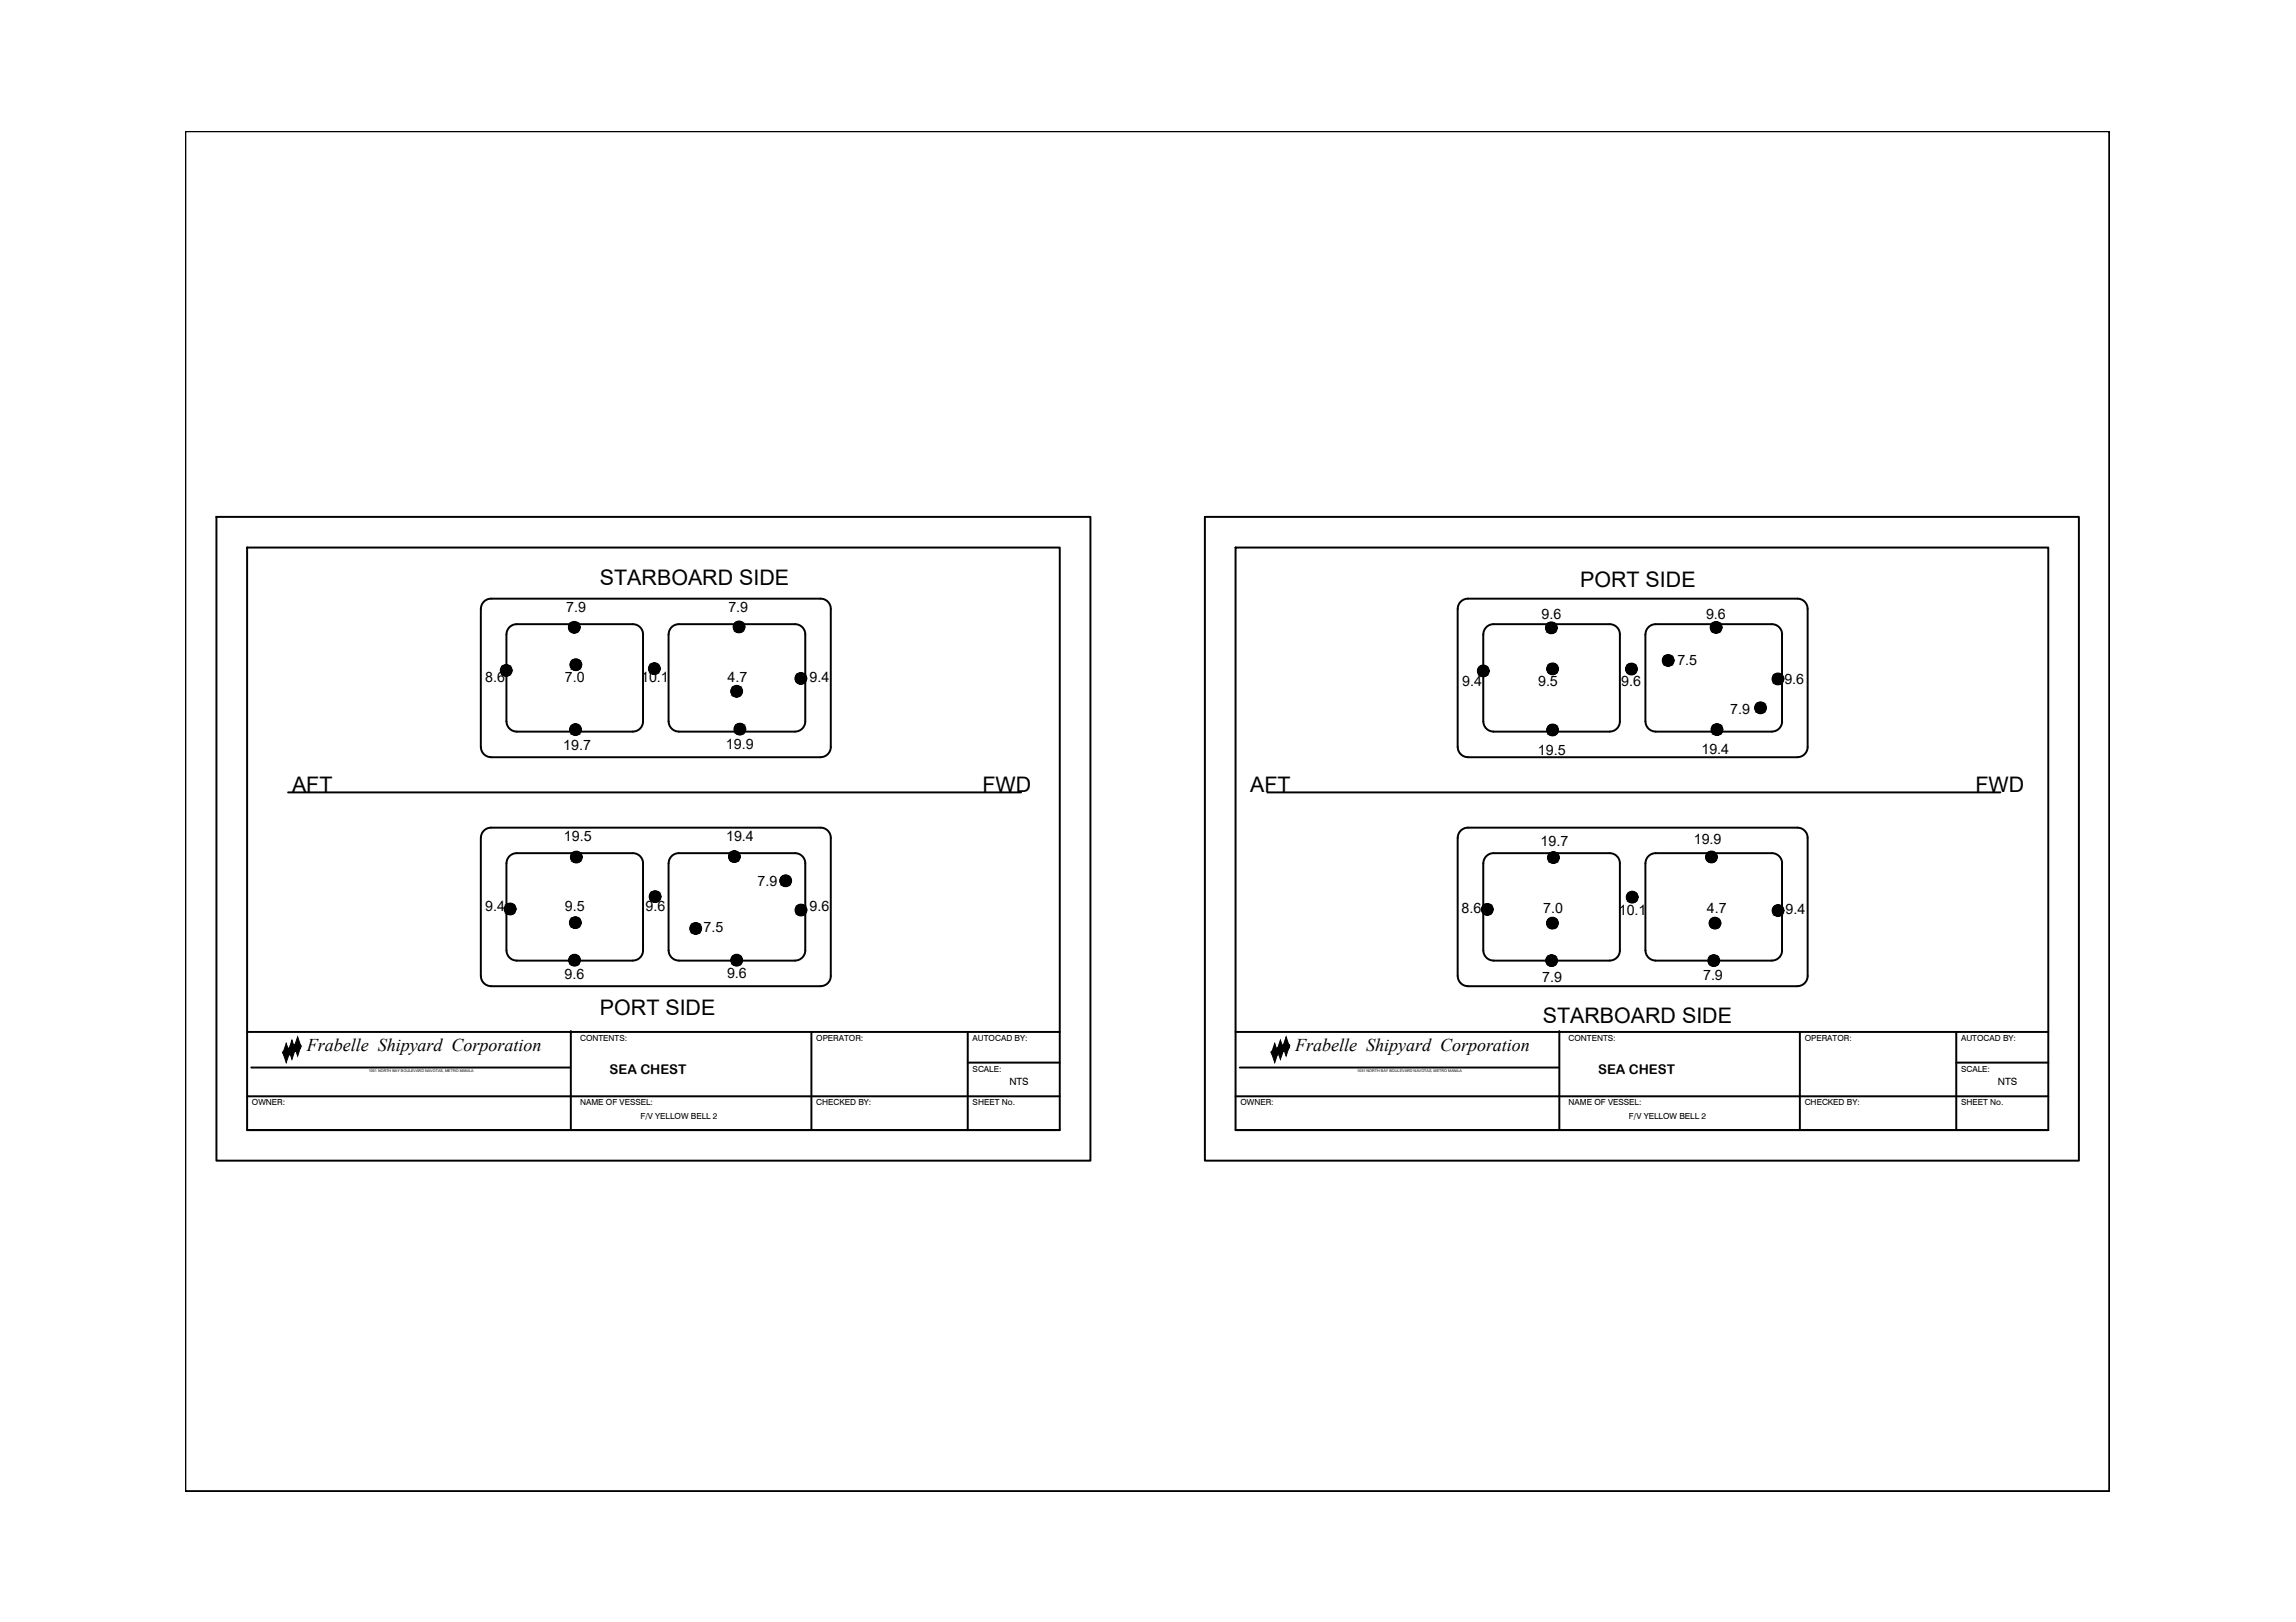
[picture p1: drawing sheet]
<svg xmlns="http://www.w3.org/2000/svg" width="297mm" height="210mm" viewBox="0 0 297 210" stroke-linecap="round" stroke-linejoin="round" font-family="sans-serif">
<defs><g id="words">
<g font-size="2.8">
<text x="77.6" y="75.7">STARBOARD SIDE</text>
<text x="204.4" y="75.9">PORT SIDE</text>
<text x="37.8" y="102.5">AFT</text>
<text x="127.1" y="102.5">FWD</text>
<text x="161.7" y="102.5">AFT</text>
<text x="255.6" y="102.5">FWD</text>
<text x="77.6" y="131.4">PORT SIDE</text>
<text x="199.6" y="132.3">STARBOARD SIDE</text>
</g>
<g font-size="2.3">
<text x="39.7" y="136">Frabelle Shipyard Corporation</text>
<text x="167.6" y="136">Frabelle Shipyard Corporation</text>
</g>
<g font-size="1.8">
<text x="73.3" y="79.2">7.9</text>
<text x="94.2" y="79.2">7.9</text>
<text x="199.4" y="80.1">9.6</text>
<text x="220.7" y="80">9.6</text>
<text x="62.8" y="88.3">8.6</text>
<text x="73.1" y="88.2">7.0</text>
<text x="82.9" y="88.2">10.1</text>
<text x="94.1" y="88.2">4.7</text>
<text x="104.7" y="88.2">9.4</text>
<text x="189.2" y="88.8">9.4</text>
<text x="199" y="88.8">9.5</text>
<text x="209.7" y="88.8">9.6</text>
<text x="217" y="86.1">7.5</text>
<text x="230.9" y="88.6">9.6</text>
<text x="223.9" y="92.4">7.9</text>
<text x="72.9" y="97">19.7</text>
<text x="93.9" y="97">19.9</text>
<text x="199" y="97.7">19.5</text>
<text x="220.1" y="97.6">19.4</text>
<text x="72.9" y="108.9">19.5</text>
<text x="93.9" y="108.9">19.4</text>
<text x="199.3" y="109.4">19.7</text>
<text x="219.1" y="109.3">19.9</text>
<text x="62.8" y="117.9">9.4</text>
<text x="73.1" y="117.9">9.5</text>
<text x="83.5" y="117.9">9.6</text>
<text x="98" y="114.6">7.9</text>
<text x="104.7" y="117.8">9.6</text>
<text x="189.1" y="118.1">8.6</text>
<text x="199.6" y="118.1">7.0</text>
<text x="209.4" y="118.4">10.1</text>
<text x="220.8" y="118.1">4.7</text>
<text x="231" y="118.3">9.4</text>
<text x="91" y="120.5">7.5</text>
<text x="73" y="126.6">9.6</text>
<text x="94.1" y="126.6">9.6</text>
<text x="199.5" y="127">7.9</text>
<text x="220.3" y="126.8">7.9</text>
</g>
<g font-size="1.7">
<text x="78.9" y="138.9">SEA CHEST</text>
<text x="206.8" y="138.9">SEA CHEST</text>
</g>
<g font-size="1.3">
<text x="130.6" y="140.4">NTS</text>
<text x="258.5" y="140.4">NTS</text>
</g>
<g font-size="1.1">
<text x="75" y="134.7">CONTENTS:</text>
<text x="105.6" y="134.7">OPERATOR:</text>
<text x="125.8" y="134.7">AUTOCAD BY:</text>
<text x="202.9" y="134.7">CONTENTS:</text>
<text x="233.5" y="134.7">OPERATOR:</text>
<text x="253.7" y="134.7">AUTOCAD BY:</text>
<text x="32.6" y="143.1">OWNER:</text>
<text x="75" y="143.1">NAME OF VESSEL:</text>
<text x="105.6" y="143.1">CHECKED BY:</text>
<text x="125.8" y="143.1">SHEET No.</text>
<text x="125.8" y="138.7">SCALE:</text>
<text x="160.5" y="143.1">OWNER:</text>
<text x="202.9" y="143.1">NAME OF VESSEL:</text>
<text x="233.5" y="143.1">CHECKED BY:</text>
<text x="253.7" y="143.1">SHEET No.</text>
<text x="253.7" y="138.7">SCALE:</text>
<text x="82.9" y="144.8">F/V YELLOW BELL 2</text>
<text x="210.7" y="144.8">F/V YELLOW BELL 2</text>
</g>
<g font-size=".5">
<text x="47.7" y="138.7">1051 NORTH BAY BOULEVARD NAVOTAS, METRO MANILA</text>
<text x="175.6" y="138.7">1051 NORTH BAY BOULEVARD NAVOTAS, METRO MANILA</text>
</g>
</g></defs>
<!-- layer: 0 -->
<g fill="none" stroke="#000" stroke-width=".25">
<path d="M24 17h248.9v176h-248.9zM28 66.9h113.1v83.3h-113.1zM32 70.9h105.1v75.3h-105.1zM62.2 78.8v17.9M62.2 78.8a1.32 1.32 0 0 1 1.3-1.3h42.7a1.32 1.32 0 0 1 1.3 1.3v17.9a1.32 1.32 0 0 1-1.3 1.3h-42.7a1.34 1.34 0 0 1-1.3-1.3M155.9 66.9h113.1v83.3h-113.1zM159.8 70.9h105.2v75.3h-105.2zM189.1 77.7l.8-.2h42.6a1.32 1.32 0 0 1 1.4 1.3v17.9a1.33 1.33 0 0 1-1.4 1.3h-42.6a1.32 1.32 0 0 1-1.3-1.3v-17.9l.1-.4zM65.5 93.4v-11.3a1.32 1.32 0 0 1 1.3-1.3h15.1a1.32 1.32 0 0 1 1.3 1.3v11.3M65.5 93.4a1.33 1.33 0 0 0 1.3 1.3h15.1a1.32 1.32 0 0 0 1.3-1.3M86.5 82.1v11.3M86.5 82.1a1.32 1.32 0 0 1 1.3-1.3h15.1a1.32 1.32 0 0 1 1.3 1.3v11.3"/>
<path d="M86.5 93.4a1.33 1.33 0 0 0 1.3 1.3h15.1a1.32 1.32 0 0 0 1.3-1.3M191.9 93.4v-11.3a1.32 1.32 0 0 1 1.3-1.3h15a1.32 1.32 0 0 1 1.4 1.3v11.3M191.9 93.4a1.33 1.33 0 0 0 1.3 1.3h15.1a1.32 1.32 0 0 0 1.3-1.3M212.9 93.4a1.32 1.32 0 0 0 1.3 1.3h15M229.2 80.8h-15a1.32 1.32 0 0 0-1.3 1.3v11.3M229.2 80.8a1.32 1.32 0 0 1 1.4 1.3l-.1 11.3M230.6 93.4a1.32 1.32 0 0 1-1.4 1.3M37.3 102.5h94.8M62.2 108.4v17.9M62.2 108.4a1.32 1.32 0 0 1 1.3-1.3h42.7a1.32 1.32 0 0 1 1.3 1.3v17.9a1.32 1.32 0 0 1-1.3 1.3h-42.7a1.34 1.34 0 0 1-1.3-1.3M65.5 111.7v11.3a1.32 1.32 0 0 0 1.3 1.3M65.5 111.7a1.32 1.32 0 0 1 1.3-1.3h15.1a1.32 1.32 0 0 1 1.3 1.3"/>
<path d="M83.2 111.7v11.3a1.32 1.32 0 0 1-1.3 1.3M86.5 111.7v11.3M86.5 111.7a1.32 1.32 0 0 1 1.3-1.3h15.1a1.32 1.32 0 0 1 1.3 1.3M104.2 111.7v11.3a1.32 1.32 0 0 1-1.3 1.3M164 102.5h94.8M189.1 107.4l.8-.3h42.6a1.32 1.32 0 0 1 1.4 1.3v17.9a1.33 1.33 0 0 1-1.4 1.3h-42.6a1.32 1.32 0 0 1-1.3-1.3v-17.9l.1-.4zM191.9 111.7v11.3a1.32 1.32 0 0 0 1.3 1.3M191.9 111.7a1.32 1.32 0 0 1 1.3-1.3h15a1.32 1.32 0 0 1 1.4 1.3M209.6 111.7v11.3a1.32 1.32 0 0 1-1.3 1.3M212.9 111.7v11.3a1.32 1.32 0 0 0 1.3 1.3M229.2 110.4h-15a1.32 1.32 0 0 0-1.3 1.3M229.2 110.4a1.32 1.32 0 0 1 1.4 1.3"/>
<path d="M230.5 111.7l.1 11.3a1.32 1.32 0 0 1-1.4 1.3M32 133.5h105.1M32.5 138.1h41.2M37.8 135.9v.1M37.9 135.9v.1M66.8 124.3h15.1M73.8 133.4v12.7M86.5 123a1.32 1.32 0 0 0 1.3 1.3M87.8 124.3h15.1M105 133.5v12.7M125.2 137.5h11.9M125.2 133.5v12.7"/>
<path d="M159.8 133.5h105.2M160.4 138.1h41.2M165.7 135.9v.1M165.8 135.9v.1M193.2 124.3h15M201.7 133.4v12.7M214.2 124.3h15M232.9 133.5v12.7M253.1 137.5h11.9M253.1 133.5v12.7M32 146.2h105.1M32 141.9h105.1"/>
<path d="M159.8 146.2h105.2M159.8 141.9h105.2"/>
<circle cx="65.5" cy="86.8" r=".7"/>
<circle cx="74.3" cy="81.2" r=".7"/>
<circle cx="74.5" cy="94.4" r=".7"/>
<circle cx="74.5" cy="86" r=".7"/>
<circle cx="84.7" cy="86.5" r=".7"/>
<circle cx="95.3" cy="89.5" r=".7"/>
<circle cx="95.6" cy="81.1" r=".7"/>
<circle cx="95.7" cy="94.4" r=".7"/>
<circle cx="103.6" cy="87.8" r=".7"/>
<circle cx="191.9" cy="86.8" r=".7"/>
<circle cx="200.7" cy="81.2" r=".7"/>
<circle cx="200.9" cy="86.6" r=".7"/>
<circle cx="200.9" cy="94.5" r=".7"/>
<circle cx="211.1" cy="86.6" r=".7"/>
<circle cx="215.8" cy="85.5" r=".7"/>
<circle cx="222" cy="81.2" r=".7"/>
<circle cx="222.1" cy="94.4" r=".7"/>
<circle cx="227.8" cy="91.6" r=".7"/>
<circle cx="230" cy="87.9" r=".7"/>
<circle cx="66" cy="117.6" r=".7"/>
<circle cx="74.4" cy="119.4" r=".7"/>
<circle cx="74.6" cy="110.9" r=".7"/>
<circle cx="84.8" cy="116" r=".7"/>
<circle cx="95" cy="110.8" r=".7"/>
<circle cx="101.6" cy="114" r=".7"/>
<circle cx="103.6" cy="117.8" r=".7"/>
<circle cx="192.4" cy="117.7" r=".7"/>
<circle cx="200.8" cy="119.5" r=".7"/>
<circle cx="201" cy="111" r=".7"/>
<circle cx="211.2" cy="116.1" r=".7"/>
<circle cx="221.4" cy="110.9" r=".7"/>
<circle cx="221.9" cy="119.5" r=".7"/>
<circle cx="230" cy="117.8" r=".7"/>
<circle cx="74.3" cy="124.3" r=".7"/>
<circle cx="90" cy="120.2" r=".7"/>
<circle cx="95.3" cy="124.3" r=".7"/>
<circle cx="200.7" cy="124.3" r=".7"/>
<circle cx="221.7" cy="124.3" r=".7"/>
</g>
<!-- layer: BASELINE -->
<g fill="#000" stroke="#000" stroke-width=".13">
<path d="M36.7 136.5h.7l-.4 1zM37 135l.4 1.1h-.7zM37.3 135.8h.4zM37.4 136.1h.7l-.3 1zM37.7 135.7h.1zM37.7 136h.1zM37.8 134.6l.3 1h-.7zM38.2 135.6h.6l-.3 1.1zM38.4 135.5l.2 .1zM38.4 135.5h.2zM38.5 134.2l.3 1h-.6zM38.6 135.3h.3z"/>
<path d="M164.6 136.5h.7l-.4 1zM164.9 135l.4 1.1h-.7zM165.3 136.1h.7l-.4 1zM165.6 136h.1zM165.6 134.6l.4 1h-.7zM166 135.6h.7l-.3 1.1zM166.3 135.5l.1 .1zM166.3 135.5h.2zM166.4 134.2l.3 1h-.7zM166.3 135.2h.1zM166.5 135.3h.3z"/>
<path d="M36.7 136.1l.2 .2v-.2zM36.7 136.1l.2 .2h-.3z"/>
<path d="M36.6 136.3l.3 .2v-.2zM36.6 136.3l.3 .2h-.2z"/>
<path d="M37.2 136.1h.2zM37.2 136.1h.2z"/>
<path d="M36.9 136.1l.5 .1v-.1zM36.9 136.1l.5 .1h-.5z"/>
<path d="M37.1 136.2l.4 .1zM37.1 136.2l.4 .1z"/>
<path d="M36.9 136.3l.5 .2v-.2zM36.9 136.3l.5 .2h-.5z"/>
<path d="M37.1 136.3h.4zM37.1 136.3h.3z"/>
<path d="M37.4 136h.2zM37.4 136h.2z"/>
<path d="M37.4 135.7l.3 .1zM37.4 135.7l.3 .1h-.3z"/>
<path d="M37.4 135.7h.2zM37.4 135.7h.2h-.2z"/>
<path d="M37.4 135.9h.2zM37.4 135.9l.2 .1z"/>
<path d="M37.4 136h.3zM37.4 136h.3z"/>
<path d="M37.4 135.8h.3zM37.4 135.8h.3zM37.3 135.8h.4z"/>
<path d="M37.4 135.9h.3zM37.4 135.9h.2z"/>
<path d="M37.4 135.7h.3zM37.4 135.7h.2z"/>
<path d="M37.4 136l.3 .1zM37.4 136l.3 .1z"/>
<path d="M37.4 135.6h.3zM37.4 135.6l.3 .1z"/>
<path d="M37.4 135.8l.4 .1zM37.4 135.8l.4 .1z"/>
<path d="M37.7 136h.1zM37.7 136h.1z"/>
<path d="M37.4 136.1h.3zM37.4 136.1h.3z"/>
<path d="M37.4 136.1h.4zM37.4 136.1h.4z"/>
<path d="M37.4 135.6h.4zM37.4 135.6h.3z"/>
<path d="M37.7 135.7h.1zM37.7 135.7h.1zM37.7 135.7h.1z"/>
<path d="M37.7 135.7h.2zM37.7 135.7h.2z"/>
<path d="M37.4 135.9h.5zM37.4 135.9h.5z"/>
<path d="M37.7 135.7h.2zM37.7 135.7h.2z"/>
<path d="M37.7 136h.2zM37.7 136h.1z"/>
<path d="M37.7 135.7h.2zM37.7 135.7h.2z"/>
<path d="M37.7 135.7h.2zM37.7 135.7h.2z"/>
<path d="M37.4 135.9h.5zM37.4 135.9h.5z"/>
<path d="M37.7 135.9h.2zM37.7 135.9h.2z"/>
<path d="M37.7 135.9h.2zM37.7 135.9h.2z"/>
<path d="M37.7 136h.2zM37.7 136h.2z"/>
<path d="M37.7 135.9h.2zM37.7 135.9l.2 .1z"/>
<path d="M37.8 135.6h.3zM37.8 135.6h.3z"/>
<path d="M37.8 136.1h.3zM37.8 136.1h.3z"/>
<path d="M37.8 135.6l.3 .1zM37.8 135.6l.3 .1z"/>
<path d="M37.9 135.7h.2zM37.9 135.7h.2z"/>
<path d="M37.9 136h.2zM37.8 136.1h.3z"/>
<path d="M37.9 136h.2zM37.9 136h.2z"/>
<path d="M37.9 135.7h.2zM37.9 135.7h.2z"/>
<path d="M37.9 135.7h.3zM37.9 135.7h.3z"/>
<path d="M37.9 136h.2zM37.9 136h.2z"/>
<path d="M37.7 135.7l.5 .1zM37.7 135.7l.5 .1z"/>
<path d="M37.7 135.8h.5zM37.7 135.8h.5z"/>
<path d="M37.7 135.8h.5zM37.7 135.8h.5z"/>
<path d="M37.7 135.8h.5zM37.7 135.8h.5z"/>
<path d="M37.9 135.9l.2 .1 .1-.1zM37.9 135.9l.2 .1h-.2z"/>
<path d="M37.8 135.8l.4 .1zM37.8 135.8l.4 .1z"/>
<path d="M37.9 135.9h.3zM37.9 135.9h.3z"/>
<path d="M37.9 135.9h.3zM37.9 135.9h.3z"/>
<path d="M38.1 135.4h.3zM38.1 135.4h.3z"/>
<path d="M38.1 135.4l.3 .1zM38.1 135.4l.3 .1z"/>
<path d="M38.1 135.5h.3zM38.1 135.5h.3z"/>
<path d="M38.1 135.3l.3 .1v-.1zM38.1 135.3l.3 .1h-.3z"/>
<path d="M38.1 135.5l.3 .1zM38.1 135.5l.3 .1z"/>
<path d="M38.1 135.2h.3zM38.1 135.2l.3 .1z"/>
<path d="M38.1 135.6h.3zM38.1 135.6h.3z"/>
<path d="M38.2 135.2h.2zM38.2 135.2h.2z"/>
<path d="M38.1 135.6h.4zM38.1 135.6h.4z"/>
<path d="M38.2 135.6h.3zM38.2 135.6h.3z"/>
<path d="M38.2 135.2h.3zM38.2 135.2h.2z"/>
<path d="M38.5 135.2h.1zM38.5 135.2h.1z"/>
<path d="M38.5 135.2l.1 .1zM38.5 135.2l.1 .1z"/>
<path d="M38.4 135.3h.2zM38.4 135.3h.2z"/>
<path d="M38.4 135.5h.2zM38.4 135.5h.2z"/>
<path d="M38.4 135.5h.2zM38.4 135.5h.2z"/>
<path d="M38.6 135.3h.3zM38.6 135.3h.3z"/>
<path d="M38.6 135.3h.3zM38.6 135.3h.3z"/>
<path d="M38.5 135.2h.3zM38.5 135.2h.3z"/>
<path d="M38.6 135.2h.3zM38.6 135.2h.3z"/>
<path d="M38.6 135.6h.2zM38.5 135.6h.3z"/>
<path d="M38.6 135.2l.3 .1zM38.6 135.2l.3 .1zM38.6 135.3h.3zM38.6 135.3h.3zM38.6 135.3h.3zM38.6 135.3h.3zM38.6 135.3h.3zM38.6 135.3h.3zM38.6 135.3h.3zM38.6 135.3h.3zM38.6 135.3h.3zM38.6 135.3h.3z"/>
<path d="M38.6 135.6h.3zM38.6 135.6h.2z"/>
<path d="M38.6 135.3h.3zM38.6 135.3h.3zM38.6 135.3h.3z"/>
<path d="M38.6 135.6h.3zM38.6 135.6h.3z"/>
<path d="M38.6 135.3h.3zM38.6 135.3h.3z"/>
<path d="M38.4 135.3h.5zM38.4 135.3h.5z"/>
<path d="M38.7 135.5h.2zM38.7 135.5l.2 .1z"/>
<path d="M38.4 135.5h.5zM38.4 135.5h.5z"/>
<path d="M38.6 135.5h.3zM38.6 135.5h.3z"/>
<path d="M38.6 135.5h.3zM38.6 135.5h.3z"/>
<path d="M38.4 135.3l.5 .1v-.1zM38.4 135.3l.5 .1h-.5z"/>
<path d="M38.4 135.4h.5zM38.4 135.4l.5 .1z"/>
<path d="M38.4 135.4h.5zM38.4 135.4h.5z"/>
<path d="M164.6 136.1l.2 .2v-.2zM164.6 136.1l.2 .2h-.3z"/>
<path d="M164.5 136.3l.3 .2v-.2zM164.5 136.3l.3 .2h-.2z"/>
<path d="M165.1 136.1h.2zM165.1 136.1h.2z"/>
<path d="M164.8 136.1l.5 .1v-.1zM164.8 136.1l.5 .1h-.5z"/>
<path d="M165 136.2l.3 .1zM165 136.2l.3 .1z"/>
<path d="M165 136.3h.3zM165 136.3h.3z"/>
<path d="M164.8 136.3l.5 .2v-.2zM164.8 136.3l.5 .2h-.5z"/>
<path d="M165.3 135.7l.2 .1zM165.3 135.7l.2 .1h-.3z"/>
<path d="M165.3 136h.2zM165.3 136h.2z"/>
<path d="M165.3 135.7h.2zM165.3 135.7h.2h-.2z"/>
<path d="M165.3 135.9h.2zM165.3 135.9l.2 .1z"/>
<path d="M165.3 136h.2zM165.3 136h.2z"/>
<path d="M165.2 135.8h.4zM165.2 135.8h.4zM165.2 135.8h.4zM165.2 135.8h.4z"/>
<path d="M165.3 135.7h.2zM165.3 135.7h.2z"/>
<path d="M165.3 135.9h.2zM165.3 135.9h.2z"/>
<path d="M165.3 136l.3 .1zM165.3 136l.3 .1z"/>
<path d="M165.3 135.6h.3zM165.3 135.6l.2 .1z"/>
<path d="M165.2 135.8l.5 .1zM165.2 135.8l.5 .1z"/>
<path d="M165.3 136.1h.3zM165.3 136.1h.3z"/>
<path d="M165.3 136.1h.4zM165.3 136.1h.4z"/>
<path d="M165.6 136h.1zM165.6 136h.1z"/>
<path d="M165.3 135.6h.3zM165.3 135.6h.3z"/>
<path d="M165.6 135.7h.1zM165.6 135.7h.1z"/>
<path d="M165.6 135.7h.1zM165.6 135.7h.1z"/>
<path d="M165.3 135.9h.4zM165.3 135.9h.4z"/>
<path d="M165.6 135.7h.1zM165.6 135.7h.1z"/>
<path d="M165.6 135.7h.1zM165.6 135.7h.1z"/>
<path d="M165.6 136h.1zM165.6 136h.1z"/>
<path d="M165.6 135.7h.1zM165.6 135.7h.1z"/>
<path d="M165.3 135.9h.4zM165.3 135.9h.4z"/>
<path d="M165.5 135.9h.3zM165.5 135.9h.3z"/>
<path d="M165.6 136h.1zM165.6 136h.1z"/>
<path d="M165.6 135.9h.2zM165.6 135.9h.2z"/>
<path d="M165.6 135.9h.2zM165.6 135.9l.1 .1z"/>
<path d="M165.8 135.7h.2zM165.8 135.7h.2z"/>
<path d="M165.6 135.7h.2zM165.6 135.7h.2z"/>
<path d="M165.6 135.6h.4zM165.6 135.6h.4z"/>
<path d="M165.7 135.6l.3 .1zM165.7 135.6l.3 .1z"/>
<path d="M165.7 136.1h.3zM165.7 136.1h.3z"/>
<path d="M165.8 135.7h.2zM165.8 135.7h.2z"/>
<path d="M165.8 136h.2zM165.7 136.1h.3z"/>
<path d="M165.8 136h.2zM165.8 136h.2z"/>
<path d="M165.8 135.7h.2zM165.8 135.7h.2z"/>
<path d="M165.8 136h.2zM165.8 136h.2z"/>
<path d="M165.6 135.7l.4 .1zM165.6 135.7l.4 .1z"/>
<path d="M165.6 135.8h.4zM165.6 135.8h.4z"/>
<path d="M165.6 135.8h.5zM165.6 135.8h.5z"/>
<path d="M165.8 135.9l.2 .1v-.1zM165.8 135.9l.2 .1h-.2z"/>
<path d="M165.6 135.8h.5zM165.6 135.8h.5z"/>
<path d="M165.8 135.9h.3zM165.8 135.9h.2z"/>
<path d="M165.7 135.8l.4 .1zM165.7 135.8l.4 .1z"/>
<path d="M165.8 135.9h.3zM165.8 135.9h.3z"/>
<path d="M166 135.4h.2zM166 135.4h.2z"/>
<path d="M166 135.4l.2 .1zM166 135.4l.2 .1z"/>
<path d="M166 135.5h.3zM166 135.5h.3z"/>
<path d="M166 135.3l.2 .1 .1-.1zM166 135.3l.2 .1h-.2z"/>
<path d="M166 135.5l.3 .1zM166 135.5l.3 .1z"/>
<path d="M166 135.2h.3zM166 135.2l.3 .1z"/>
<path d="M166 135.6h.3zM166 135.6h.3z"/>
<path d="M166 135.2h.3zM166 135.2h.3z"/>
<path d="M166 135.6h.4zM166 135.6h.4z"/>
<path d="M166 135.6h.4zM166 135.6h.4z"/>
<path d="M166 135.2h.4zM166 135.2h.3z"/>
<path d="M166.3 135.2h.2zM166.3 135.2h.2z"/>
<path d="M166.3 135.2l.2 .1zM166.3 135.2l.2 .1z"/>
<path d="M166.3 135.3h.2zM166.3 135.3h.2z"/>
<path d="M166.3 135.5h.2zM166.3 135.5h.2z"/>
<path d="M166.3 135.5h.2zM166.3 135.5h.2z"/>
<path d="M166.5 135.3h.2zM166.5 135.3h.2z"/>
<path d="M166.5 135.3h.2zM166.5 135.3h.2z"/>
<path d="M166.4 135.2h.3zM166.4 135.2h.3z"/>
<path d="M166.4 135.2h.3zM166.4 135.2h.3z"/>
<path d="M166.5 135.2l.2 .1zM166.5 135.2l.2 .1zM166.5 135.3h.2zM166.5 135.3h.2zM166.5 135.3h.2zM166.5 135.3h.2zM166.5 135.3h.2zM166.5 135.3h.2zM166.5 135.3h.2zM166.5 135.3h.2zM166.5 135.3h.2zM166.5 135.3h.2z"/>
<path d="M166.4 135.6h.3zM166.4 135.6h.3z"/>
<path d="M166.5 135.3h.3zM166.5 135.3h.3zM166.5 135.3h.3z"/>
<path d="M166.5 135.6h.2zM166.4 135.6h.3z"/>
<path d="M166.5 135.3h.3zM166.5 135.3h.3z"/>
<path d="M166.5 135.6h.3zM166.5 135.6h.2z"/>
<path d="M166.3 135.3h.5zM166.3 135.3h.5z"/>
<path d="M166.5 135.5h.3zM166.5 135.5h.3z"/>
<path d="M166.5 135.5h.3zM166.5 135.5h.3z"/>
<path d="M166.5 135.5h.3zM166.5 135.5l.3 .1z"/>
<path d="M166.3 135.3l.5 .1v-.1zM166.3 135.3l.5 .1h-.5z"/>
<path d="M166.3 135.5h.5zM166.3 135.5h.5z"/>
<path d="M166.3 135.4h.5zM166.3 135.4l.5 .1z"/>
<path d="M166.3 135.4h.5zM166.3 135.4h.5z"/>
</g>
<!-- layer: 0 -->
<g fill="#000" stroke="#000" stroke-width=".13">
<path d="M65.3 87.4h.3zM65.4 86.1h.2zM74.1 81.9h.4zM74.3 95.1h.3zM74.2 80.5h.2zM74.3 86.7h.4zM74.3 93.7h.2zM74.4 85.3h.2zM84.5 87.2h.3zM84.5 85.8h.2zM95.1 90.2h.4zM95.2 88.8h.2z"/>
<path d="M95.4 81.8h.4zM95.6 95h.3zM95.5 80.4h.2zM95.6 93.7h.2zM103.4 88.5h.4zM103.5 87.1h.2zM191.7 87.5h.4zM191.8 86.1h.2zM200.6 81.9h.3zM200.7 95.2h.3zM200.7 87.2h.3zM200.6 80.6h.2z"/>
<path d="M200.8 93.8h.1zM200.8 85.9h.1zM210.9 87.3h.3zM211 85.9h.1zM215.7 86.2h.3zM215.7 84.8h.2zM221.9 81.9h.3zM222 95.1h.3zM221.9 80.5h.2zM222 93.7h.2zM227.6 92.3h.3zM227.7 90.9h.1z"/>
<path d="M229.9 88.5h.3zM229.9 87.2h.2zM65.8 118.3h.4zM65.9 116.9h.2zM74.4 111.6h.3zM74.3 118.7h.2zM74.5 110.2h.1zM84.6 116.7h.3zM84.7 115.4h.1zM89.9 119.5h.2zM94.9 111.5h.3zM94.9 110.2h.2z"/>
<path d="M101.5 114.7h.3zM101.5 113.3h.2zM103.5 118.5h.3zM103.5 117.1h.2zM192.3 118.4h.3zM192.3 117h.2zM200.8 111.7h.3zM200.7 118.8h.2zM200.9 110.3h.1zM211 116.8h.3zM211.1 115.4h.1zM221.3 111.6h.3z"/>
<path d="M221.3 110.2h.2zM221.8 118.8h.1zM229.9 118.5h.3zM229.9 117.1h.2zM74.2 124.9h.3zM74.3 120.1h.3zM74.2 123.6h.2zM89.8 120.8h.4zM95.2 124.9h.3zM95.2 123.6h.2zM200.6 125h.3zM200.7 120.1h.3z"/>
<path d="M200.6 123.6h.2zM221.6 125h.3zM221.7 120.1h.3zM221.6 123.6h.2z"/>
<path d="M65.3 87.4l.3 .1zM65.4 87.5h.2z"/>
<path d="M65.4 86.1h.2zM65.3 86.1h.3z"/>
<path d="M65.3 86.1h.4zM65.3 86.1h.4z"/>
<path d="M65.3 86.1h.5zM65.2 86.1h.6z"/>
<path d="M65.3 87.4h.4zM65.3 87.4h.3z"/>
<path d="M65.2 86.1l.6 .1zM65.1 86.2h.7z"/>
<path d="M65.2 87.4h.6zM65.2 87.4h.5z"/>
<path d="M65.1 86.2h.8zM65.1 86.2h.8z"/>
<path d="M65.1 87.4h.7zM65.1 87.4h.7z"/>
<path d="M65.1 86.2h.8zM65 86.2h.9z"/>
<path d="M65.1 87.3h.8zM65.1 87.3l.7 .1z"/>
<path d="M65 86.2l1 .1zM65 86.2l1 .1h-1z"/>
<path d="M65 87.3h.9zM65 87.3h.9z"/>
<path d="M65 86.3h1zM65 86.3h1z"/>
<path d="M65 87.3h1zM65 87.3h.9z"/>
<path d="M64.9 86.3l1.2 .1zM64.9 86.3l1.2 .1h-1.2z"/>
<path d="M64.9 87.2h1.1zM64.9 87.2l1.1 .1z"/>
<path d="M64.9 86.4h1.2zM64.9 86.4h1.2z"/>
<path d="M64.9 87.1h1.2zM64.9 87.1l1.1 .1z"/>
<path d="M64.9 86.4l1.2 .1zM64.9 86.4l1.2 .1h-1.3z"/>
<path d="M64.9 87.1h1.2zM64.9 87.1h1.2z"/>
<path d="M64.8 86.5l1.4 .1zM64.8 86.5l1.4 .1h-1.4z"/>
<path d="M64.8 87h1.3zM64.8 87l1.3 .1z"/>
<path d="M64.8 86.6h1.4zM64.8 86.6h1.4z"/>
<path d="M64.8 87h1.4zM64.8 87h1.3z"/>
<path d="M64.8 86.6l1.4 .1zM64.8 86.6l1.4 .1z"/>
<path d="M64.8 86.9h1.4zM64.8 86.9l1.4 .1z"/>
<path d="M64.8 86.7l1.4 .1zM64.8 86.7l1.4 .1z"/>
<path d="M64.8 86.8h1.4zM64.8 86.8l1.4 .1z"/>
<path d="M64.8 86.8h1.4zM64.8 86.8h1.4h-1.4z"/>
<path d="M74.1 81.9h.3zM74.2 81.9h.2z"/>
<path d="M74.3 95.1h.2zM74.3 95.1h.2z"/>
<path d="M74.3 86.7h.3zM74.4 86.7h.2z"/>
<path d="M74.2 80.5h.3zM74.1 80.5h.4z"/>
<path d="M74.1 80.5h.4zM74.1 80.5h.4z"/>
<path d="M74.1 80.5l.5 .1zM74 80.6h.6z"/>
<path d="M74.1 81.9h.4zM74.1 81.9h.4z"/>
<path d="M74.3 93.7h.3zM74.3 93.7h.3z"/>
<path d="M74.4 85.3h.3zM74.3 85.3h.4z"/>
<path d="M74 80.6h.6zM73.9 80.6h.7z"/>
<path d="M74 81.8h.6zM74 81.8l.5 .1z"/>
<path d="M74.3 93.7l.4 .1zM74.2 93.8h.5z"/>
<path d="M73.9 80.6h.8zM73.9 80.6h.8z"/>
<path d="M73.9 81.8h.7zM73.9 81.8h.7z"/>
<path d="M74.2 93.8h.5zM74.2 93.8h.5z"/>
<path d="M74.2 95.1h.5zM74.2 95.1h.4z"/>
<path d="M74.3 85.3l.4 .1zM74.3 85.4h.4z"/>
<path d="M73.9 80.6l.8 .1zM73.8 80.7h.9z"/>
<path d="M73.9 81.8h.8zM73.9 81.8h.7z"/>
<path d="M74.3 85.4h.5zM74.2 85.4h.6z"/>
<path d="M74.3 86.7h.4zM74.3 86.7h.4z"/>
<path d="M74.2 93.8h.6zM74.1 93.8h.7z"/>
<path d="M74.2 95.1h.5zM74.2 95.1h.5z"/>
<path d="M73.8 80.7h1zM73.8 80.7h1z"/>
<path d="M73.8 81.7h.9zM73.8 81.7l.9 .1z"/>
<path d="M74.1 93.8h.8zM74 93.8h.9z"/>
<path d="M74.1 95h.7zM74.1 95l.6 .1z"/>
<path d="M74.2 85.4h.6zM74.1 85.4h.7z"/>
<path d="M74.2 86.7h.6zM74.2 86.7h.5z"/>
<path d="M73.8 80.7l1 .1zM73.8 80.7l1 .1h-1.1z"/>
<path d="M73.8 81.7h1zM73.8 81.7h.9z"/>
<path d="M73.7 80.8h1.2zM73.7 80.8h1.2z"/>
<path d="M73.7 81.6h1.1zM73.7 81.6l1.1 .1z"/>
<path d="M74.1 85.4l.8 .1zM74.1 85.5h.8z"/>
<path d="M74.1 86.6h.7zM74.1 86.6l.7 .1z"/>
<path d="M74 93.8l.9 .1zM74 93.9h.9z"/>
<path d="M74 95h.9zM74 95h.8z"/>
<path d="M73.7 80.8l1.2 .1zM73.7 80.8l1.2 .1h-1.2z"/>
<path d="M73.7 81.6h1.2zM73.7 81.6h1.1z"/>
<path d="M74 93.9h.9zM74 93.9h.9z"/>
<path d="M74 94.9h.9zM74 94.9l.9 .1z"/>
<path d="M73.7 80.9h1.2zM73.7 80.9h1.2h-1.3z"/>
<path d="M73.7 81.5h1.2zM73.7 81.5l1.2 .1z"/>
<path d="M74.1 85.5h.8zM74 85.5h.9z"/>
<path d="M74.1 86.6h.8zM74.1 86.6h.7z"/>
<path d="M73.6 80.9l1.4 .1zM73.6 80.9l1.4 .1z"/>
<path d="M73.6 81.5h1.3zM73.6 81.5h1.3z"/>
<path d="M73.9 93.9l1.1 .1zM73.9 93.9l1.1 .1h-1.1z"/>
<path d="M73.9 94.9h1zM73.9 94.9h1z"/>
<path d="M74 85.5h1zM74 85.5h1z"/>
<path d="M74 86.6h.9zM74 86.6h.9z"/>
<path d="M73.6 81l1.4 .1v-.1zM73.6 81l1.4 .1h-1.4z"/>
<path d="M73.6 81.4h1.4zM73.6 81.4l1.3 .1z"/>
<path d="M73.6 81.1h1.4zM73.6 81.1h1.4h-1.4z"/>
<path d="M73.6 81.3h1.4zM73.6 81.3l1.4 .1z"/>
<path d="M73.6 81.1l1.4 .1zM73.6 81.1l1.4 .1z"/>
<path d="M73.6 81.2l1.4 .1zM73.6 81.2l1.4 .1z"/>
<path d="M73.6 81.3h1.4zM73.6 81.3h1.4h-1.4z"/>
<path d="M73.9 94h1.1zM73.9 94h1.1h-1.1z"/>
<path d="M73.9 94.9h1.1zM73.9 94.9h1z"/>
<path d="M74 85.5l1 .1zM74 85.5l1 .1h-1.1z"/>
<path d="M74 86.5h1zM74 86.5l.9 .1z"/>
<path d="M73.9 94l1.2 .1zM73.9 94l1.2 .1h-1.3z"/>
<path d="M73.9 94.8h1.1zM73.9 94.8l1.1 .1z"/>
<path d="M73.9 85.6l1.2 .1zM73.9 85.6l1.2 .1z"/>
<path d="M73.9 86.5h1.1zM73.9 86.5h1.1z"/>
<path d="M73.8 94.1l1.3 .1zM73.8 94.1l1.3 .1z"/>
<path d="M73.8 94.7h1.3zM73.8 94.7l1.2 .1z"/>
<path d="M73.9 85.7h1.2zM73.9 85.7h1.2h-1.2z"/>
<path d="M73.9 86.4h1.2zM73.9 86.4l1.1 .1z"/>
<path d="M73.8 94.2h1.3zM73.8 94.2h1.3h-1.3z"/>
<path d="M73.8 94.7h1.3zM73.8 94.7h1.3z"/>
<path d="M73.8 94.2l1.3 .1zM73.8 94.2l1.3 .1z"/>
<path d="M73.8 94.6h1.3zM73.8 94.6l1.3 .1z"/>
<path d="M73.9 85.7l1.2 .1zM73.9 85.7l1.2 .1h-1.3z"/>
<path d="M73.9 86.4h1.2zM73.9 86.4h1.2z"/>
<path d="M73.8 94.3l1.3 .1v-.1zM73.8 94.3l1.3 .1h-1.3z"/>
<path d="M73.8 94.5h1.3zM73.8 94.5l1.3 .1z"/>
<path d="M73.8 94.4h1.3zM73.8 94.4h1.3z"/>
<path d="M73.8 94.5h1.3zM73.8 94.5h1.3z"/>
<path d="M73.8 94.4h1.3zM73.8 94.4l1.3 .1z"/>
<path d="M73.8 85.8h1.4zM73.8 85.8h1.4h-1.4z"/>
<path d="M73.8 86.3h1.3zM73.8 86.3l1.3 .1z"/>
<path d="M73.8 85.8l1.4 .1zM73.8 85.8l1.4 .1z"/>
<path d="M73.8 86.2h1.4zM73.8 86.2l1.3 .1z"/>
<path d="M73.8 85.9l1.4 .1zM73.8 85.9l1.4 .1h-1.4z"/>
<path d="M73.8 86.2h1.4zM73.8 86.2h1.4z"/>
<path d="M73.8 86h1.4zM73.8 86h1.4z"/>
<path d="M73.8 86l1.4 .1v-.1zM73.8 86l1.4 .1h-1.4z"/>
<path d="M73.8 86.1h1.4zM73.8 86.1l1.4 .1z"/>
<path d="M84.5 87.2h.2zM84.5 87.2h.2z"/>
<path d="M84.5 85.8h.3zM84.5 85.8h.3z"/>
<path d="M84.5 85.8l.4 .1zM84.4 85.9h.5z"/>
<path d="M84.4 85.9h.5zM84.4 85.9h.5z"/>
<path d="M84.4 87.2h.5zM84.4 87.2h.4z"/>
<path d="M84.4 85.9h.6zM84.3 85.9h.7z"/>
<path d="M84.4 87.2h.5zM84.4 87.2h.5z"/>
<path d="M84.3 85.9l.8 .1zM84.3 86h.8z"/>
<path d="M84.3 87.1h.7zM84.3 87.1l.6 .1z"/>
<path d="M84.3 86h.8zM84.2 86h.9z"/>
<path d="M84.3 87.1h.8zM84.3 87.1h.7z"/>
<path d="M84.2 86h1zM84.2 86h1z"/>
<path d="M84.2 87.1h.9zM84.2 87.1h.9z"/>
<path d="M84.1 86l1.1 .1zM84.1 86l1.1 .1h-1.1z"/>
<path d="M84.1 87h1.1zM84.1 87l1 .1z"/>
<path d="M84.1 86.1l1.1 .1zM84.1 86.1l1.1 .1h-1.1z"/>
<path d="M84.1 87h1.1zM84.1 87h1.1z"/>
<path d="M84.1 86.2h1.2zM84.1 86.2h1.2z"/>
<path d="M84.1 86.9h1.1zM84.1 86.9l1.1 .1z"/>
<path d="M84 86.2l1.3 .1zM84 86.2l1.3 .1h-1.3z"/>
<path d="M84 86.9h1.3zM84 86.9h1.2z"/>
<path d="M84 86.3h1.3zM84 86.3h1.3h-1.3z"/>
<path d="M84 86.8h1.3zM84 86.8l1.3 .1z"/>
<path d="M84 86.3l1.3 .1zM84 86.3l1.3 .1z"/>
<path d="M84 86.7h1.3zM84 86.7l1.3 .1z"/>
<path d="M84 86.4l1.3 .1zM84 86.4l1.3 .1z"/>
<path d="M84 86.5h1.4h-.1zM84 86.5h1.4h-1.4z"/>
<path d="M84 86.6l1.3 .1zM84 86.6l1.3 .1z"/>
<path d="M84 86.7h1.3zM84 86.7h1.3z"/>
<path d="M84 86.5h1.4zM84 86.5l1.3 .1z"/>
<path d="M95.1 90.2h.3zM95.2 90.2h.2z"/>
<path d="M95.2 88.8h.3zM95.1 88.8h.4z"/>
<path d="M95.4 81.8h.3zM95.5 81.8h.2z"/>
<path d="M95.1 88.8h.4zM95.1 88.8h.4z"/>
<path d="M95.1 88.8h.5zM95 88.8h.6z"/>
<path d="M95.1 90.1h.4zM95.1 90.1l.4 .1z"/>
<path d="M95.6 95l.2 .1zM95.6 95.1h.2z"/>
<path d="M95 88.8l.6 .1zM95 88.9h.6z"/>
<path d="M95 90.1h.6zM95 90.1h.5z"/>
<path d="M95 88.9h.7zM94.9 88.9h.8z"/>
<path d="M95 90.1h.6zM95 90.1h.6z"/>
<path d="M95.5 80.4l.3 .1zM95.4 80.5h.4z"/>
<path d="M94.9 88.9h.8zM94.8 88.9h.9z"/>
<path d="M94.9 90h.8zM94.9 90l.7 .1z"/>
<path d="M94.8 88.9l1 .1zM94.8 88.9l1 .1h-1z"/>
<path d="M94.8 90h.9zM94.8 90h.9z"/>
<path d="M95.4 80.5h.4zM95.4 80.5h.4z"/>
<path d="M95.6 93.7h.3zM95.6 93.7h.3z"/>
<path d="M94.8 89h1zM94.8 89h1z"/>
<path d="M94.8 90h1zM94.8 90h.9z"/>
<path d="M95.4 80.5h.5zM95.3 80.5h.6z"/>
<path d="M95.4 81.8h.4zM95.4 81.8h.4z"/>
<path d="M94.7 89l1.2 .1zM94.7 89l1.2 .1h-1.2z"/>
<path d="M94.7 89.9h1.1zM94.7 89.9l1.1 .1z"/>
<path d="M95.6 93.7h.3zM95.5 93.7h.4z"/>
<path d="M94.7 89.1h1.2zM94.7 89.1h1.2z"/>
<path d="M94.7 89.8h1.2zM94.7 89.8l1.1 .1z"/>
<path d="M95.3 80.5h.6zM95.3 80.5h.6z"/>
<path d="M95.3 81.8h.6zM95.3 81.8h.5z"/>
<path d="M94.7 89.1l1.2 .1zM94.7 89.1l1.2 .1h-1.2z"/>
<path d="M94.7 89.8h1.2zM94.7 89.8h1.2z"/>
<path d="M95.5 93.7h.5zM95.4 93.7h.6z"/>
<path d="M95.5 95h.4zM95.5 95h.4z"/>
<path d="M95.3 80.5l.7 .1zM95.2 80.6h.8z"/>
<path d="M95.3 81.7h.6zM95.3 81.7l.6 .1z"/>
<path d="M94.7 89.2l1.3 .1zM94.7 89.2l1.3 .1h-1.4z"/>
<path d="M94.7 89.7h1.2zM94.7 89.7l1.2 .1z"/>
<path d="M94.6 89.3h1.4zM94.6 89.3h1.4z"/>
<path d="M94.6 89.7h1.4zM94.6 89.7h1.3z"/>
<path d="M94.6 89.3l1.4 .1zM94.6 89.3l1.4 .1z"/>
<path d="M94.6 89.4l1.4 .1zM94.6 89.4l1.4 .1z"/>
<path d="M94.6 89.5l1.4 .1zM94.6 89.5l1.4 .1z"/>
<path d="M94.6 89.6h1.4zM94.6 89.6l1.4 .1z"/>
<path d="M94.6 89.5h1.4zM94.6 89.5h1.4h-1.4z"/>
<path d="M95.2 80.6h.9zM95.1 80.6h1z"/>
<path d="M95.2 81.7h.8zM95.2 81.7h.7z"/>
<path d="M95.4 93.7l.7 .1zM95.4 93.8h.7z"/>
<path d="M95.4 95h.6zM95.4 95h.5z"/>
<path d="M95.1 80.6l1 .1zM95.1 80.6l1 .1z"/>
<path d="M95.1 81.7h1zM95.1 81.7h.9z"/>
<path d="M95.4 93.8h.7zM95.3 93.8h.8z"/>
<path d="M95.4 95h.7zM95.4 95h.6z"/>
<path d="M95.1 80.7h1zM95.1 80.7h1h-1z"/>
<path d="M95.1 81.6h1zM95.1 81.6l1 .1z"/>
<path d="M95.3 93.8h.9zM95.3 93.8h.9z"/>
<path d="M95.3 94.9h.8zM95.3 94.9l.8 .1z"/>
<path d="M95.1 80.7l1.1 .1zM95.1 80.7l1.1 .1h-1.2z"/>
<path d="M95.1 81.6h1zM95.1 81.6h1z"/>
<path d="M95.3 93.8l.9 .1zM95.3 93.8l.9 .1z"/>
<path d="M95.3 94.9h.9zM95.3 94.9h.8z"/>
<path d="M95 80.8h1.2zM95 80.8h1.2z"/>
<path d="M95 81.5h1.2zM95 81.5l1.1 .1z"/>
<path d="M95 80.8l1.3 .1zM95 80.8l1.3 .1h-1.3z"/>
<path d="M95 81.5h1.2zM95 81.5h1.2z"/>
<path d="M95.2 93.9h1.1zM95.2 93.9h1.1h-1.1z"/>
<path d="M95.2 94.8h1zM95.2 94.8l1 .1z"/>
<path d="M95 80.9h1.3zM95 80.9h1.3h-1.4z"/>
<path d="M95 81.4h1.3zM95 81.4l1.2 .1z"/>
<path d="M95.2 93.9l1.1 .1zM95.2 93.9l1.1 .1z"/>
<path d="M95.2 94.8h1.1zM95.2 94.8h1z"/>
<path d="M94.9 80.9l1.4 .1zM94.9 80.9l1.4 .1z"/>
<path d="M94.9 81.3h1.4zM94.9 81.3l1.4 .1z"/>
<path d="M94.9 81l1.4 .1zM94.9 81l1.4 .1z"/>
<path d="M94.9 81.1h1.4zM94.9 81.1h1.4z"/>
<path d="M94.9 81.2l1.4 .1zM94.9 81.2l1.4 .1z"/>
<path d="M94.9 81.3h1.4zM94.9 81.3h1.4z"/>
<path d="M94.9 81.1l1.4 .1v-.1zM94.9 81.1l1.4 .1h-1.4z"/>
<path d="M95.1 94h1.2zM95.1 94h1.2z"/>
<path d="M95.1 94.7h1.2zM95.1 94.7l1.2 .1z"/>
<path d="M95.1 94l1.3 .1zM95.1 94l1.3 .1h-1.3z"/>
<path d="M95.1 94.7h1.2zM95.1 94.7h1.2z"/>
<path d="M95.1 94.1l1.3 .1zM95.1 94.1l1.3 .1h-1.4z"/>
<path d="M95.1 94.6h1.3zM95.1 94.6l1.2 .1z"/>
<path d="M95 94.2h1.4zM95 94.2h1.4z"/>
<path d="M95 94.6h1.4zM95 94.6h1.4z"/>
<path d="M95 94.2l1.4 .1zM95 94.2l1.4 .1z"/>
<path d="M95 94.5h1.4zM95 94.5l1.4 .1z"/>
<path d="M95 94.3l1.4 .1v-.1zM95 94.3l1.4 .1h-1.4z"/>
<path d="M95 94.4h1.4zM95 94.4h1.4z"/>
<path d="M95 94.4h1.4zM95 94.4l1.4 .1z"/>
<path d="M103.4 88.5h.3zM103.5 88.5h.2z"/>
<path d="M103.5 87.1h.3zM103.4 87.1h.4z"/>
<path d="M103.4 87.1h.4zM103.4 87.1h.4z"/>
<path d="M103.4 87.1l.5 .1zM103.3 87.2h.6z"/>
<path d="M103.4 88.5h.4zM103.4 88.5h.4z"/>
<path d="M103.3 87.2h.6zM103.3 87.2h.6z"/>
<path d="M103.3 88.4h.6zM103.3 88.4l.5 .1z"/>
<path d="M103.3 87.2h.7zM103.2 87.2h.8z"/>
<path d="M103.3 88.4h.6zM103.3 88.4h.6z"/>
<path d="M103.2 87.2l.9 .1zM103.1 87.3h1z"/>
<path d="M103.2 88.4h.8zM103.2 88.4h.7z"/>
<path d="M103.1 87.3h1zM103.1 87.3h1h-1z"/>
<path d="M103.1 88.3h1zM103.1 88.3l.9 .1z"/>
<path d="M103.1 87.3l1 .1zM103.1 87.3l1 .1z"/>
<path d="M103.1 88.3h1zM103.1 88.3h1z"/>
<path d="M103.1 87.4h1.1zM103.1 87.4h1.1h-1.2z"/>
<path d="M103.1 88.2h1zM103.1 88.2l1 .1z"/>
<path d="M103 87.4l1.2 .1zM103 87.4l1.2 .1h-1.2z"/>
<path d="M103 88.2h1.2zM103 88.2h1.1z"/>
<path d="M103 87.5h1.3zM103 87.5h1.3h-1.3z"/>
<path d="M103 88.1h1.2zM103 88.1l1.2 .1z"/>
<path d="M103 87.5l1.3 .1zM103 87.5l1.3 .1h-1.4z"/>
<path d="M103 88.1h1.3zM103 88.1h1.2z"/>
<path d="M102.9 87.6l1.4 .1zM102.9 87.6l1.4 .1z"/>
<path d="M102.9 88h1.4zM102.9 88l1.4 .1z"/>
<path d="M102.9 87.7h1.4zM102.9 87.7h1.4z"/>
<path d="M102.9 87.9h1.4zM102.9 87.9l1.4 .1z"/>
<path d="M102.9 87.7l1.4 .1zM102.9 87.7l1.4 .1z"/>
<path d="M102.9 87.9h1.4zM102.9 87.9h1.4h-1.4z"/>
<path d="M102.9 87.8h1.4zM102.9 87.8l1.4 .1z"/>
<path d="M191.7 87.5h.3zM191.8 87.5h.2z"/>
<path d="M191.8 86.1l.3 .1zM191.7 86.2h.4z"/>
<path d="M191.7 86.2h.4zM191.7 86.2h.4z"/>
<path d="M191.7 86.2h.5zM191.6 86.2h.6z"/>
<path d="M191.7 87.5h.4zM191.7 87.5h.4z"/>
<path d="M191.6 86.2h.6zM191.5 86.2h.7z"/>
<path d="M191.6 87.5h.6zM191.6 87.5h.5z"/>
<path d="M191.5 86.2l.8 .1zM191.5 86.3h.8z"/>
<path d="M191.5 87.4h.7zM191.5 87.4l.7 .1z"/>
<path d="M191.5 86.3h.8zM191.4 86.3h.9z"/>
<path d="M191.5 87.4h.8zM191.5 87.4h.7z"/>
<path d="M191.4 86.3h1zM191.4 86.3h1z"/>
<path d="M191.4 87.4h.9zM191.4 87.4h.9z"/>
<path d="M191.4 86.3l1 .1zM191.4 86.3l1 .1h-1.1z"/>
<path d="M191.4 87.3h1zM191.4 87.3l.9 .1z"/>
<path d="M191.3 86.4h1.2zM191.3 86.4h1.2h-1.2z"/>
<path d="M191.3 87.3h1.1zM191.3 87.3h1.1z"/>
<path d="M191.3 86.4l1.2 .1zM191.3 86.4l1.2 .1z"/>
<path d="M191.3 87.2h1.2zM191.3 87.2l1.1 .1z"/>
<path d="M191.3 86.5l1.2 .1zM191.3 86.5l1.2 .1h-1.3z"/>
<path d="M191.3 87.1h1.2zM191.3 87.1l1.2 .1z"/>
<path d="M191.2 86.6h1.4zM191.2 86.6h1.4h-1.4z"/>
<path d="M191.2 87.1h1.3zM191.2 87.1h1.3z"/>
<path d="M191.2 86.6l1.4 .1zM191.2 86.6l1.4 .1z"/>
<path d="M191.2 87h1.4zM191.2 87l1.3 .1z"/>
<path d="M191.2 86.7l1.4 .1zM191.2 86.7l1.4 .1z"/>
<path d="M191.2 86.8h1.4zM191.2 86.8h1.4h-1.4z"/>
<path d="M191.2 86.9l1.4 .1zM191.2 86.9l1.4 .1z"/>
<path d="M191.2 87h1.4zM191.2 87h1.4z"/>
<path d="M191.2 86.8h1.4zM191.2 86.8l1.4 .1z"/>
<path d="M200.6 81.9h.2zM200.6 81.9h.2z"/>
<path d="M200.7 95.2h.2zM200.8 95.2h.1z"/>
<path d="M200.7 87.2l.2 .1zM200.8 87.3h.1z"/>
<path d="M200.6 80.6h.3zM200.6 80.6h.3z"/>
<path d="M200.6 80.6h.3zM200.5 80.6h.4z"/>
<path d="M200.5 80.6h.5zM200.4 80.6h.6z"/>
<path d="M200.5 81.9h.4zM200.5 81.9h.4z"/>
<path d="M200.8 93.8h.2zM200.7 93.8h.3z"/>
<path d="M200.8 85.9h.2zM200.7 85.9h.3z"/>
<path d="M200.4 80.6h.6zM200.3 80.6h.7z"/>
<path d="M200.4 81.9h.6zM200.4 81.9h.5z"/>
<path d="M200.7 93.8h.4zM200.6 93.8h.5z"/>
<path d="M200.7 85.9h.4zM200.6 85.9h.5z"/>
<path d="M200.3 80.6l.8 .1zM200.3 80.7h.8z"/>
<path d="M200.3 81.9h.7zM200.3 81.9h.7z"/>
<path d="M200.6 93.8h.5zM200.6 93.8h.5z"/>
<path d="M200.6 95.1h.5zM200.6 95.1l.4 .1z"/>
<path d="M200.6 85.9h.6zM200.6 85.9h.6z"/>
<path d="M200.6 87.2h.5zM200.6 87.2h.4z"/>
<path d="M200.3 80.7h.9zM200.2 80.7h1z"/>
<path d="M200.3 81.8h.8zM200.3 81.8l.7 .1z"/>
<path d="M200.6 93.8l.6 .1zM200.5 93.9h.7z"/>
<path d="M200.6 95.1h.5zM200.6 95.1h.5z"/>
<path d="M200.2 80.7l1 .1zM200.2 80.7l1 .1z"/>
<path d="M200.2 81.8h1zM200.2 81.8h.9z"/>
<path d="M200.6 85.9l.6 .1zM200.5 86h.7z"/>
<path d="M200.6 87.2h.6zM200.6 87.2h.5z"/>
<path d="M200.5 93.9h.8zM200.5 93.9h.8z"/>
<path d="M200.5 95.1h.7zM200.5 95.1h.6z"/>
<path d="M200.5 86h.8zM200.5 86h.8z"/>
<path d="M200.5 87.2h.7zM200.5 87.2h.7z"/>
<path d="M200.2 80.8h1zM200.2 80.8h1h-1.1z"/>
<path d="M200.2 81.7h1zM200.2 81.7l1 .1z"/>
<path d="M200.1 80.8l1.2 .1zM200.1 80.8l1.2 .1z"/>
<path d="M200.1 81.7h1.1zM200.1 81.7h1.1z"/>
<path d="M200.5 93.9h.8zM200.4 93.9h.9z"/>
<path d="M200.5 95h.8zM200.5 95l.7 .1z"/>
<path d="M200.5 86h.8zM200.4 86h.9z"/>
<path d="M200.5 87.1h.8zM200.5 87.1l.7 .1z"/>
<path d="M200.1 80.9h1.2zM200.1 80.9h1.2z"/>
<path d="M200.1 81.6h1.2zM200.1 81.6l1.1 .1z"/>
<path d="M200.4 93.9l1 .1zM200.4 93.9l1 .1h-1.1z"/>
<path d="M200.4 95h.9zM200.4 95h.9z"/>
<path d="M200.4 86l1 .1zM200.4 86l1 .1z"/>
<path d="M200.4 87.1h.9zM200.4 87.1h.9z"/>
<path d="M200.1 80.9l1.3 .1zM200.1 80.9l1.3 .1h-1.3z"/>
<path d="M200.1 81.6h1.2zM200.1 81.6h1.2z"/>
<path d="M200.1 81l1.3 .1zM200.1 81l1.3 .1h-1.4z"/>
<path d="M200.1 81.5h1.3zM200.1 81.5l1.2 .1z"/>
<path d="M200 81.1h1.4zM200 81.1h1.4z"/>
<path d="M200 81.4h1.4zM200 81.4l1.4 .1z"/>
<path d="M200.3 94h1.1zM200.3 94h1.1z"/>
<path d="M200.3 95h1.1zM200.3 95h1z"/>
<path d="M200.4 86.1h1zM200.4 86.1h1h-1.1z"/>
<path d="M200.4 87h1zM200.4 87l.9 .1z"/>
<path d="M200 81.1l1.4 .1zM200 81.1l1.4 .1h-1.4z"/>
<path d="M200 81.4h1.4zM200 81.4h1.4z"/>
<path d="M200 81.2l1.4 .1v-.1zM200 81.2l1.4 .1h-1.4z"/>
<path d="M200 81.3h1.4zM200 81.3h1.4z"/>
<path d="M200 81.3h1.4zM200 81.3l1.4 .1z"/>
<path d="M200.3 94l1.1 .1zM200.3 94l1.1 .1h-1.1z"/>
<path d="M200.3 94.9h1.1zM200.3 94.9l1.1 .1z"/>
<path d="M200.3 86.1l1.2 .1zM200.3 86.1l1.2 .1z"/>
<path d="M200.3 87h1.1zM200.3 87h1.1z"/>
<path d="M200.3 94.1l1.2 .1zM200.3 94.1l1.2 .1h-1.3z"/>
<path d="M200.3 94.9h1.1zM200.3 94.9h1.1z"/>
<path d="M200.3 86.2h1.2zM200.3 86.2h1.2h-1.3z"/>
<path d="M200.3 86.9h1.2zM200.3 86.9l1.1 .1z"/>
<path d="M200.2 94.2h1.3zM200.2 94.2h1.3h-1.3z"/>
<path d="M200.2 94.8h1.3zM200.2 94.8l1.2 .1z"/>
<path d="M200.2 86.2l1.3 .1zM200.2 86.2l1.3 .1h-1.3z"/>
<path d="M200.2 86.9h1.3zM200.2 86.9h1.3z"/>
<path d="M200.2 94.2l1.3 .1zM200.2 94.2l1.3 .1h-1.3z"/>
<path d="M200.2 94.7h1.3zM200.2 94.7l1.3 .1z"/>
<path d="M200.2 86.3l1.3 .1zM200.2 86.3l1.3 .1h-1.3z"/>
<path d="M200.2 86.8h1.3zM200.2 86.8l1.3 .1z"/>
<path d="M200.2 94.3h1.3zM200.2 94.3h1.3z"/>
<path d="M200.2 94.7h1.3zM200.2 94.7h1.3z"/>
<path d="M200.2 86.4h1.3zM200.2 86.4h1.3h-1.3z"/>
<path d="M200.2 86.8h1.3zM200.2 86.8h1.3z"/>
<path d="M200.2 94.3l1.3 .1zM200.2 94.3l1.3 .1z"/>
<path d="M200.2 94.4l1.4 .1zM200.2 94.4l1.4 .1z"/>
<path d="M200.2 94.5l1.3 .1zM200.2 94.5l1.3 .1z"/>
<path d="M200.2 94.6h1.3zM200.2 94.6l1.3 .1z"/>
<path d="M200.2 86.4l1.4 .1zM200.2 86.4l1.4 .1z"/>
<path d="M200.2 86.7h1.3zM200.2 86.7l1.3 .1z"/>
<path d="M200.2 94.5h1.3h.1zM200.2 94.5h1.3h-1.3z"/>
<path d="M200.2 86.5l1.4 .1v-.1zM200.2 86.5l1.4 .1h-1.4z"/>
<path d="M200.2 86.6h1.4zM200.2 86.6h1.4z"/>
<path d="M200.2 86.6h1.4zM200.2 86.6l1.3 .1z"/>
<path d="M210.9 87.3h.2zM211 87.3h.1z"/>
<path d="M211 85.9h.2zM210.9 85.9h.3z"/>
<path d="M210.9 85.9h.4zM210.8 85.9h.5z"/>
<path d="M210.8 85.9l.5 .1zM210.8 86h.5z"/>
<path d="M210.8 87.3h.5zM210.8 87.3h.4z"/>
<path d="M210.8 86h.6zM210.7 86h.7z"/>
<path d="M210.8 87.2h.5zM210.8 87.2l.5 .1z"/>
<path d="M210.7 86h.8zM210.7 86h.8z"/>
<path d="M210.7 87.2h.7zM210.7 87.2h.6z"/>
<path d="M210.7 86l.8 .1zM210.6 86.1h.9z"/>
<path d="M210.7 87.2h.8zM210.7 87.2h.7z"/>
<path d="M210.6 86.1h1zM210.6 86.1h1h-1z"/>
<path d="M210.6 87.1h.9zM210.6 87.1l.9 .1z"/>
<path d="M210.6 86.1l1 .1zM210.6 86.1l1 .1z"/>
<path d="M210.6 87.1h1zM210.6 87.1h.9z"/>
<path d="M210.5 86.2h1.1zM210.5 86.2h1.1z"/>
<path d="M210.5 87h1.1zM210.5 87l1.1 .1z"/>
<path d="M210.5 86.2l1.2 .1zM210.5 86.2l1.2 .1h-1.3z"/>
<path d="M210.5 87h1.1zM210.5 87h1.1z"/>
<path d="M210.4 86.3h1.3zM210.4 86.3h1.3h-1.3z"/>
<path d="M210.4 86.9h1.3zM210.4 86.9l1.2 .1z"/>
<path d="M210.4 86.3l1.3 .1zM210.4 86.3l1.3 .1z"/>
<path d="M210.4 86.9h1.3zM210.4 86.9h1.3z"/>
<path d="M210.4 86.4l1.3 .1v-.1zM210.4 86.4l1.3 .1h-1.3z"/>
<path d="M210.4 86.8h1.3zM210.4 86.8l1.3 .1z"/>
<path d="M210.4 86.5h1.3zM210.4 86.5h1.3z"/>
<path d="M210.4 86.5l1.4 .1zM210.4 86.5l1.4 .1z"/>
<path d="M210.4 86.6l1.3 .1v-.1zM210.4 86.6l1.3 .1h-1.3z"/>
<path d="M210.4 86.7h1.3zM210.4 86.7l1.3 .1z"/>
<path d="M210.4 86.6h1.4zM210.4 86.6h1.3z"/>
<path d="M215.7 86.2h.2zM215.7 86.2h.2z"/>
<path d="M215.7 84.8h.3zM215.7 84.8h.3z"/>
<path d="M215.7 84.8h.3zM215.6 84.8h.4z"/>
<path d="M215.6 84.8h.5zM215.5 84.8h.6z"/>
<path d="M215.6 86.1h.4zM215.6 86.1l.4 .1z"/>
<path d="M215.5 84.8l.7 .1zM215.5 84.9h.7z"/>
<path d="M215.5 86.1h.6zM215.5 86.1h.5z"/>
<path d="M215.5 84.9h.7zM215.4 84.9h.8z"/>
<path d="M215.5 86.1h.7zM215.5 86.1h.6z"/>
<path d="M215.4 84.9h.9zM215.4 84.9h.9z"/>
<path d="M215.4 86h.8zM215.4 86l.8 .1z"/>
<path d="M215.4 84.9l.9 .1zM215.4 84.9l.9 .1z"/>
<path d="M215.4 86h.9zM215.4 86h.8z"/>
<path d="M215.3 85h1.1zM215.3 85h1.1h-1.1z"/>
<path d="M215.3 86h1zM215.3 86h1z"/>
<path d="M215.3 85l1.1 .1zM215.3 85l1.1 .1z"/>
<path d="M215.3 85.9h1.1zM215.3 85.9l1 .1z"/>
<path d="M215.2 85.1l1.2 .1zM215.2 85.1l1.2 .1h-1.2z"/>
<path d="M215.2 85.9h1.2zM215.2 85.9h1.2z"/>
<path d="M215.2 85.2h1.3zM215.2 85.2h1.3z"/>
<path d="M215.2 85.8h1.2zM215.2 85.8l1.2 .1z"/>
<path d="M215.2 85.2l1.3 .1zM215.2 85.2l1.3 .1h-1.4z"/>
<path d="M215.2 85.7h1.3zM215.2 85.7l1.2 .1z"/>
<path d="M215.1 85.3h1.4zM215.1 85.3h1.4h-1.4z"/>
<path d="M215.1 85.7h1.4zM215.1 85.7h1.4z"/>
<path d="M215.1 85.3l1.4 .1zM215.1 85.3l1.4 .1h-1.4z"/>
<path d="M215.1 85.6h1.4zM215.1 85.6l1.4 .1z"/>
<path d="M215.1 85.4l1.4 .1zM215.1 85.4l1.4 .1z"/>
<path d="M215.1 85.5h1.4zM215.1 85.5h1.4z"/>
<path d="M215.1 85.5l1.4 .1v-.1zM215.1 85.5l1.4 .1h-1.4z"/>
<path d="M221.9 81.9h.2zM221.9 81.9h.2z"/>
<path d="M222 95.1h.2zM222 95.1h.2z"/>
<path d="M221.9 80.5h.3zM221.9 80.5h.3z"/>
<path d="M221.9 80.5h.3zM221.8 80.5h.4z"/>
<path d="M222 93.7h.3zM222 93.7h.3z"/>
<path d="M221.8 80.5l.5 .1zM221.7 80.6h.6z"/>
<path d="M221.8 81.9h.4zM221.8 81.9h.4z"/>
<path d="M222 93.7l.3 .1zM221.9 93.8h.4z"/>
<path d="M221.7 80.6h.7zM221.7 80.6h.7z"/>
<path d="M221.7 81.8h.6zM221.7 81.8l.5 .1z"/>
<path d="M221.9 93.8h.5zM221.8 93.8h.6z"/>
<path d="M221.9 95.1h.4zM221.9 95.1h.4z"/>
<path d="M221.7 80.6h.7zM221.6 80.6h.8z"/>
<path d="M221.7 81.8h.7zM221.7 81.8h.6z"/>
<path d="M221.6 80.6l.9 .1zM221.6 80.7h.9z"/>
<path d="M221.6 81.8h.8zM221.6 81.8h.8z"/>
<path d="M221.8 93.8h.7zM221.8 93.8h.7z"/>
<path d="M221.8 95.1h.6zM221.8 95.1h.5z"/>
<path d="M221.6 80.7h.9zM221.5 80.7h1z"/>
<path d="M221.6 81.7h.9zM221.6 81.7l.8 .1z"/>
<path d="M221.8 93.8h.7zM221.7 93.8h.8z"/>
<path d="M221.8 95h.7zM221.8 95l.6 .1z"/>
<path d="M221.5 80.7l1.1 .1zM221.5 80.7l1.1 .1h-1.1z"/>
<path d="M221.5 81.7h1zM221.5 81.7h1z"/>
<path d="M221.7 93.8l.9 .1zM221.7 93.9h.9z"/>
<path d="M221.7 95h.8zM221.7 95h.8z"/>
<path d="M221.5 80.8h1.1zM221.5 80.8h1.1z"/>
<path d="M221.5 81.6h1.1zM221.5 81.6l1 .1z"/>
<path d="M221.7 93.9h.9zM221.7 93.9h.9z"/>
<path d="M221.7 94.9h.9zM221.7 94.9l.8 .1z"/>
<path d="M221.4 80.8l1.2 .1zM221.4 80.8l1.2 .1h-1.2z"/>
<path d="M221.4 81.6h1.2zM221.4 81.6h1.2z"/>
<path d="M221.4 80.9h1.3zM221.4 80.9h1.3z"/>
<path d="M221.4 81.5h1.2zM221.4 81.5l1.2 .1z"/>
<path d="M221.6 93.9l1.1 .1zM221.6 93.9l1.1 .1h-1.1z"/>
<path d="M221.6 94.9h1zM221.6 94.9h1z"/>
<path d="M221.4 80.9l1.3 .1zM221.4 80.9l1.3 .1h-1.4z"/>
<path d="M221.4 81.5h1.3zM221.4 81.5h1.2z"/>
<path d="M221.6 94h1.1zM221.6 94h1.1z"/>
<path d="M221.6 94.9h1.1zM221.6 94.9h1z"/>
<path d="M221.3 81l1.4 .1zM221.3 81l1.4 .1z"/>
<path d="M221.3 81.4h1.4zM221.3 81.4l1.4 .1z"/>
<path d="M221.3 81.1h1.4zM221.3 81.1h1.4h-1.4z"/>
<path d="M221.3 81.1l1.4 .1zM221.3 81.1l1.4 .1z"/>
<path d="M221.3 81.3h1.4zM221.3 81.3h1.4z"/>
<path d="M221.3 81.3l1.4 .1v-.1zM221.3 81.3l1.4 .1h-1.4z"/>
<path d="M221.3 81.2h1.4zM221.3 81.2l1.4 .1z"/>
<path d="M221.5 94l1.2 .1zM221.5 94l1.2 .1h-1.2z"/>
<path d="M221.5 94.8h1.2zM221.5 94.8l1.2 .1z"/>
<path d="M221.5 94.1l1.3 .1zM221.5 94.1l1.3 .1h-1.3z"/>
<path d="M221.5 94.7h1.2zM221.5 94.7l1.2 .1z"/>
<path d="M221.5 94.2h1.3zM221.5 94.2h1.3z"/>
<path d="M221.5 94.7h1.3zM221.5 94.7h1.2z"/>
<path d="M221.5 94.2l1.3 .1v-.1zM221.5 94.2l1.3 .1h-1.4z"/>
<path d="M221.5 94.6h1.3zM221.5 94.6l1.3 .1z"/>
<path d="M221.4 94.3l1.4 .1zM221.4 94.3l1.4 .1z"/>
<path d="M221.4 94.6h1.4zM221.4 94.6h1.4z"/>
<path d="M221.4 94.4h1.4zM221.4 94.4h1.4z"/>
<path d="M221.4 94.4l1.4 .1zM221.4 94.4l1.4 .1z"/>
<path d="M221.4 94.5l1.4 .1v-.1zM221.4 94.5l1.4 .1h-1.4z"/>
<path d="M227.6 92.3h.2zM227.7 92.3h.1z"/>
<path d="M227.7 90.9h.2zM227.6 90.9h.3z"/>
<path d="M227.6 90.9h.4zM227.5 90.9h.5z"/>
<path d="M227.5 90.9l.5 .1zM227.5 91h.5z"/>
<path d="M227.5 92.3h.5zM227.5 92.3h.4z"/>
<path d="M227.5 91h.6zM227.4 91h.7z"/>
<path d="M227.5 92.2h.5zM227.5 92.2l.5 .1z"/>
<path d="M227.4 91h.8zM227.4 91h.8z"/>
<path d="M227.4 92.2h.7zM227.4 92.2h.6z"/>
<path d="M227.4 91l.8 .1zM227.3 91.1h.9z"/>
<path d="M227.4 92.2h.8zM227.4 92.2h.7z"/>
<path d="M227.3 91.1h1zM227.3 91.1h1z"/>
<path d="M227.3 92.1h.9zM227.3 92.1l.9 .1z"/>
<path d="M227.3 91.1l1 .1zM227.3 91.1l1 .1h-1.1z"/>
<path d="M227.3 92.1h1zM227.3 92.1h.9z"/>
<path d="M227.2 91.2h1.1zM227.2 91.2h1.1h-1.1z"/>
<path d="M227.2 92h1.1zM227.2 92l1.1 .1z"/>
<path d="M227.2 91.2l1.2 .1zM227.2 91.2l1.2 .1z"/>
<path d="M227.2 92h1.1zM227.2 92h1.1z"/>
<path d="M227.1 91.3h1.3zM227.1 91.3h1.3h-1.3z"/>
<path d="M227.1 91.9h1.3zM227.1 91.9l1.2 .1z"/>
<path d="M227.1 91.3l1.3 .1zM227.1 91.3l1.3 .1h-1.3z"/>
<path d="M227.1 91.9h1.3zM227.1 91.9h1.3z"/>
<path d="M227.1 91.4l1.3 .1zM227.1 91.4l1.3 .1z"/>
<path d="M227.1 91.8h1.3zM227.1 91.8l1.3 .1z"/>
<path d="M227.1 91.5h1.3zM227.1 91.5h1.3z"/>
<path d="M227.1 91.7h1.3zM227.1 91.7l1.3 .1z"/>
<path d="M227.1 91.5l1.4 .1-.1-.1zM227.1 91.5l1.4 .1h-1.4z"/>
<path d="M227.1 91.7h1.3zM227.1 91.7h1.3z"/>
<path d="M227.1 91.6h1.4zM227.1 91.6l1.3 .1z"/>
<path d="M229.9 88.5l.2 .1zM229.9 88.6h.2z"/>
<path d="M229.9 87.2h.3zM229.9 87.2h.3z"/>
<path d="M229.9 87.2h.3zM229.8 87.2h.4z"/>
<path d="M229.8 87.2h.5zM229.7 87.2h.6z"/>
<path d="M229.8 88.5h.4zM229.8 88.5h.4z"/>
<path d="M229.7 87.2l.7 .1zM229.7 87.3h.7z"/>
<path d="M229.7 88.5h.6zM229.7 88.5h.5z"/>
<path d="M229.7 87.3h.7zM229.6 87.3h.8z"/>
<path d="M229.7 88.5h.7zM229.7 88.5h.6z"/>
<path d="M229.6 87.3h.9zM229.5 87.3h1z"/>
<path d="M229.6 88.4h.8zM229.6 88.4l.8 .1z"/>
<path d="M229.5 87.3l1 .1zM229.5 87.3l1 .1z"/>
<path d="M229.5 88.4h1zM229.5 88.4h.9z"/>
<path d="M229.5 87.4h1.1zM229.5 87.4h1.1h-1.1z"/>
<path d="M229.5 88.3h1zM229.5 88.3l1 .1z"/>
<path d="M229.5 87.4l1.1 .1zM229.5 87.4l1.1 .1h-1.2z"/>
<path d="M229.5 88.3h1.1zM229.5 88.3h1z"/>
<path d="M229.4 87.5h1.2zM229.4 87.5h1.2z"/>
<path d="M229.4 88.2h1.2zM229.4 88.2l1.2 .1z"/>
<path d="M229.4 87.5l1.3 .1zM229.4 87.5l1.3 .1h-1.3z"/>
<path d="M229.4 88.2h1.2zM229.4 88.2h1.2z"/>
<path d="M229.4 87.6l1.3 .1zM229.4 87.6l1.3 .1h-1.4z"/>
<path d="M229.4 88.1h1.3zM229.4 88.1l1.2 .1z"/>
<path d="M229.3 87.7h1.4zM229.3 87.7h1.4z"/>
<path d="M229.3 88.1h1.4zM229.3 88.1h1.4z"/>
<path d="M229.3 87.7l1.4 .1zM229.3 87.7l1.4 .1z"/>
<path d="M229.3 87.8l1.4 .1v-.1zM229.3 87.8l1.4 .1h-1.4z"/>
<path d="M229.3 87.9l1.4 .1zM229.3 87.9l1.4 .1z"/>
<path d="M229.3 88h1.4zM229.3 88l1.4 .1z"/>
<path d="M229.3 87.9h1.4zM229.3 87.9h1.4z"/>
<path d="M65.8 118.3h.3zM65.9 118.3h.2z"/>
<path d="M65.9 116.9h.3zM65.8 116.9h.4z"/>
<path d="M65.8 116.9l.4 .1zM65.8 117h.4z"/>
<path d="M65.8 117h.5zM65.7 117h.6z"/>
<path d="M65.8 118.3h.4zM65.8 118.3h.4z"/>
<path d="M65.7 117h.6zM65.6 117h.7z"/>
<path d="M65.7 118.3h.6zM65.7 118.3h.5z"/>
<path d="M65.6 117l.8 .1zM65.6 117l.8 .1z"/>
<path d="M65.6 118.2h.7zM65.6 118.2l.7 .1z"/>
<path d="M65.6 117.1h.8zM65.5 117.1h.9z"/>
<path d="M65.6 118.2h.8zM65.6 118.2h.7z"/>
<path d="M65.5 117.1l1 .1zM65.5 117.1l1 .1z"/>
<path d="M65.5 118.2h.9zM65.5 118.2h.9z"/>
<path d="M65.5 117.2h1zM65.5 117.2h1h-1z"/>
<path d="M65.5 118.1h1zM65.5 118.1l.9 .1z"/>
<path d="M65.5 117.2l1.1 .1zM65.5 117.2l1.1 .1h-1.2z"/>
<path d="M65.5 118.1h1zM65.5 118.1h1z"/>
<path d="M65.4 117.3h1.2zM65.4 117.3h1.2z"/>
<path d="M65.4 118h1.2zM65.4 118l1.1 .1z"/>
<path d="M65.4 117.3l1.3 .1zM65.4 117.3l1.3 .1h-1.4z"/>
<path d="M65.4 118h1.2zM65.4 118h1.2z"/>
<path d="M65.3 117.4h1.4zM65.3 117.4h1.4h-1.4z"/>
<path d="M65.3 117.9h1.4zM65.3 117.9l1.3 .1z"/>
<path d="M65.3 117.4l1.4 .1zM65.3 117.4l1.4 .1z"/>
<path d="M65.3 117.8h1.4zM65.3 117.8l1.4 .1z"/>
<path d="M65.3 117.5l1.4 .1zM65.3 117.5l1.4 .1z"/>
<path d="M65.3 117.8h1.4zM65.3 117.8h1.4z"/>
<path d="M65.3 117.6h1.4zM65.3 117.6h1.4h-1.4z"/>
<path d="M65.3 117.7h1.4zM65.3 117.7l1.4 .1z"/>
<path d="M65.3 117.6h1.4zM65.3 117.6l1.4 .1z"/>
<path d="M74.4 111.6h.2zM74.5 111.6h.1z"/>
<path d="M74.3 118.7h.3zM74.3 118.7h.3z"/>
<path d="M74.3 118.7h.4zM74.2 118.7h.5z"/>
<path d="M74.5 110.2h.2zM74.4 110.2h.3z"/>
<path d="M74.2 118.7l.5 .1zM74.1 118.8h.6z"/>
<path d="M74.1 118.8h.7zM74.1 118.8h.7z"/>
<path d="M74.4 110.2l.4 .1zM74.3 110.3h.5z"/>
<path d="M74.1 118.8h.7zM74 118.8h.8z"/>
<path d="M74.3 110.3h.6zM74.3 110.3h.6z"/>
<path d="M74.3 111.6h.5zM74.3 111.6h.4z"/>
<path d="M74 118.8l.9 .1zM74 118.9h.9z"/>
<path d="M74 120h.8zM74 120h.8z"/>
<path d="M74.3 110.3h.6zM74.2 110.3h.7z"/>
<path d="M74.3 111.6h.6zM74.3 111.6h.5z"/>
<path d="M74 118.9h.9zM74 118.9h.9h-1z"/>
<path d="M74 119.9h.9zM74 119.9l.8 .1z"/>
<path d="M74.2 110.3h.8zM74.2 110.3h.8z"/>
<path d="M74.2 111.5h.7zM74.2 111.5l.7 .1z"/>
<path d="M73.9 118.9l1.1 .1zM73.9 119h1.1z"/>
<path d="M73.9 119.9h1zM73.9 119.9h1z"/>
<path d="M74.2 110.3l.8 .1zM74.1 110.4h.9z"/>
<path d="M74.2 111.5h.8zM74.2 111.5h.7z"/>
<path d="M73.9 119h1.1zM73.9 119h1.1h-1.2z"/>
<path d="M73.9 119.8h1.1zM73.9 119.8l1 .1z"/>
<path d="M74.1 110.4h1zM74.1 110.4h1z"/>
<path d="M74.1 111.4h.9zM74.1 111.4l.9 .1z"/>
<path d="M73.8 119l1.2 .1zM73.8 119l1.2 .1h-1.2z"/>
<path d="M73.8 119.8h1.2zM73.8 119.8h1.2z"/>
<path d="M73.8 119.1l1.3 .1zM73.8 119.1l1.3 .1h-1.3z"/>
<path d="M73.8 119.7h1.2zM73.8 119.7l1.2 .1z"/>
<path d="M74.1 110.4l1 .1zM74.1 110.4l1 .1h-1.1z"/>
<path d="M74.1 111.4h1zM74.1 111.4h.9z"/>
<path d="M73.8 119.2h1.3zM73.8 119.2h1.3h-1.3z"/>
<path d="M73.8 119.7h1.3zM73.8 119.7h1.2z"/>
<path d="M73.8 119.2l1.3 .1zM73.8 119.2l1.3 .1h-1.4z"/>
<path d="M73.8 119.6h1.3zM73.8 119.6l1.3 .1z"/>
<path d="M74 110.5h1.1zM74 110.5h1.1z"/>
<path d="M74 111.4h1.1zM74 111.4h1.1z"/>
<path d="M73.7 119.3h1.4zM73.7 119.3h1.4z"/>
<path d="M73.7 119.3l1.4 .1zM73.7 119.3l1.4 .1z"/>
<path d="M73.7 119.5h1.4zM73.7 119.5h1.4z"/>
<path d="M73.7 119.5h1.4zM73.7 119.5l1.4 .1z"/>
<path d="M73.7 119.4l1.4 .1v-.1zM73.7 119.4l1.4 .1h-1.4z"/>
<path d="M74 110.5l1.2 .1zM74 110.5l1.2 .1h-1.3z"/>
<path d="M74 111.3h1.1zM74 111.3l1.1 .1z"/>
<path d="M73.9 110.6l1.3 .1zM73.9 110.6l1.3 .1z"/>
<path d="M73.9 111.2h1.3zM73.9 111.2l1.2 .1z"/>
<path d="M73.9 110.7h1.3zM73.9 110.7h1.3h-1.3z"/>
<path d="M73.9 111.2h1.3zM73.9 111.2h1.3z"/>
<path d="M73.9 110.7l1.3 .1v-.1zM73.9 110.7l1.3 .1h-1.3z"/>
<path d="M73.9 111.1h1.3zM73.9 111.1l1.3 .1z"/>
<path d="M73.9 110.8l1.4 .1zM73.9 110.8l1.4 .1h-1.4z"/>
<path d="M73.9 111.1h1.3zM73.9 111.1h1.3z"/>
<path d="M73.9 110.9h1.4zM73.9 110.9h1.4z"/>
<path d="M73.9 110.9l1.4 .1zM73.9 110.9l1.4 .1z"/>
<path d="M73.9 111l1.3 .1 .1-.1zM73.9 111l1.3 .1h-1.3z"/>
<path d="M84.6 116.7h.2zM84.7 116.7h.1z"/>
<path d="M84.7 115.4h.2zM84.6 115.4h.3z"/>
<path d="M84.6 115.4h.4zM84.5 115.4h.5z"/>
<path d="M84.5 115.4h.5zM84.5 115.4h.5z"/>
<path d="M84.5 116.7h.5zM84.5 116.7h.4z"/>
<path d="M84.5 115.4h.6zM84.4 115.4h.7z"/>
<path d="M84.5 116.7h.5zM84.5 116.7h.5z"/>
<path d="M84.4 115.4l.7 .1zM84.3 115.5h.8z"/>
<path d="M84.4 116.7h.7zM84.4 116.7h.6z"/>
<path d="M84.3 115.5h.9zM84.3 115.5h.9z"/>
<path d="M84.3 116.6h.8zM84.3 116.6l.8 .1z"/>
<path d="M84.3 115.5l1 .1zM84.3 115.5l1 .1h-1z"/>
<path d="M84.3 116.6h.9zM84.3 116.6h.8z"/>
<path d="M84.3 115.6h1zM84.2 115.6h1.1z"/>
<path d="M84.3 116.5h1zM84.3 116.5l.9 .1z"/>
<path d="M84.2 115.6l1.1 .1zM84.2 115.6l1.1 .1h-1.1z"/>
<path d="M84.2 116.5h1.1zM84.2 116.5h1.1z"/>
<path d="M84.2 115.7h1.2zM84.2 115.7h1.2h-1.3z"/>
<path d="M84.2 116.4h1.1zM84.2 116.4l1.1 .1z"/>
<path d="M84.1 115.7l1.3 .1zM84.1 115.7l1.3 .1h-1.3z"/>
<path d="M84.1 116.4h1.3zM84.1 116.4h1.2z"/>
<path d="M84.1 115.8h1.3zM84.1 115.8h1.3h-1.3z"/>
<path d="M84.1 116.3h1.3zM84.1 116.3l1.3 .1z"/>
<path d="M84.1 115.8l1.3 .1zM84.1 115.8l1.3 .1z"/>
<path d="M84.1 116.2h1.3zM84.1 116.2l1.3 .1z"/>
<path d="M84.1 115.9l1.3 .1zM84.1 115.9l1.3 .1h-1.4z"/>
<path d="M84.1 116.2h1.3zM84.1 116.2h1.3z"/>
<path d="M84 116h1.4zM84 116h1.4z"/>
<path d="M84 116l1.4 .1v-.1zM84 116l1.4 .1h-1.4z"/>
<path d="M84 116.1h1.4zM84 116.1l1.4 .1z"/>
<path d="M89.9 119.5h.3zM89.8 119.5h.4z"/>
<path d="M89.8 119.5h.4zM89.8 119.5h.4z"/>
<path d="M89.8 119.5h.5zM89.7 119.5h.6z"/>
<path d="M89.7 119.5l.6 .1zM89.6 119.6h.7z"/>
<path d="M89.6 119.6h.8zM89.6 119.6h.8z"/>
<path d="M89.6 119.6h.9zM89.5 119.6h1z"/>
<path d="M89.5 119.6l1 .1zM89.5 119.6l1 .1z"/>
<path d="M89.5 119.7h1zM89.5 119.7h1h-1z"/>
<path d="M89.5 119.7l1.1 .1zM89.5 119.7l1.1 .1h-1.2z"/>
<path d="M89.4 119.8h1.2zM89.4 119.8h1.2h-1.2z"/>
<path d="M89.4 119.8l1.3 .1zM89.4 119.8l1.3 .1z"/>
<path d="M89.4 119.9l1.3 .1zM89.4 119.9l1.3 .1h-1.4z"/>
<path d="M89.3 120h1.4zM89.3 120h1.4z"/>
<path d="M94.9 111.5h.2zM94.9 111.5h.2z"/>
<path d="M94.9 110.2h.3zM94.9 110.2h.3z"/>
<path d="M94.9 110.2h.3zM94.8 110.2h.4z"/>
<path d="M94.8 110.2h.5zM94.7 110.2h.6z"/>
<path d="M94.8 111.5h.4zM94.8 111.5h.4z"/>
<path d="M94.7 110.2l.6 .1zM94.7 110.3h.6z"/>
<path d="M94.7 111.5h.6zM94.7 111.5h.5z"/>
<path d="M94.7 110.3h.7zM94.6 110.3h.8z"/>
<path d="M94.7 111.5h.6zM94.7 111.5h.6z"/>
<path d="M94.6 110.3h.9zM94.5 110.3h1z"/>
<path d="M94.6 111.4h.8zM94.6 111.4l.7 .1z"/>
<path d="M94.5 110.3l1 .1zM94.5 110.4h1z"/>
<path d="M94.5 111.4h1zM94.5 111.4h.9z"/>
<path d="M94.5 110.4h1zM94.5 110.4h1h-1z"/>
<path d="M94.5 111.3h1zM94.5 111.3l1 .1z"/>
<path d="M94.5 110.4l1.1 .1zM94.5 110.4l1.1 .1z"/>
<path d="M94.5 111.3h1zM94.5 111.3h1z"/>
<path d="M94.4 110.5h1.2zM94.4 110.5h1.2h-1.2z"/>
<path d="M94.4 111.2h1.2zM94.4 111.2l1.1 .1z"/>
<path d="M94.4 110.5l1.2 .1zM94.4 110.5l1.2 .1z"/>
<path d="M94.4 111.2h1.2zM94.4 111.2h1.2z"/>
<path d="M94.4 110.6l1.3 .1zM94.4 110.6l1.3 .1h-1.4z"/>
<path d="M94.4 111.1h1.2zM94.4 111.1l1.2 .1z"/>
<path d="M94.3 110.7h1.4zM94.3 110.7h1.4z"/>
<path d="M94.3 111.1h1.4zM94.3 111.1h1.3z"/>
<path d="M94.3 110.7l1.4 .1v-.1zM94.3 110.7l1.4 .1h-1.4z"/>
<path d="M94.3 110.8l1.4 .1zM94.3 110.8l1.4 .1z"/>
<path d="M94.3 110.9l1.4 .1zM94.3 110.9l1.4 .1z"/>
<path d="M94.3 111l1.4 .1v-.1zM94.3 111l1.4 .1h-1.4z"/>
<path d="M94.3 110.9h1.4zM94.3 110.9h1.4z"/>
<path d="M101.5 114.7h.2zM101.5 114.7h.2z"/>
<path d="M101.5 113.3h.3zM101.5 113.3h.3z"/>
<path d="M101.5 113.3h.4zM101.4 113.3h.5z"/>
<path d="M101.4 113.3l.5 .1zM101.4 113.4h.5z"/>
<path d="M101.4 114.6h.5zM101.4 114.6l.4 .1z"/>
<path d="M101.4 113.4h.6zM101.3 113.4h.7z"/>
<path d="M101.4 114.6h.5zM101.4 114.6h.5z"/>
<path d="M101.3 113.4h.7zM101.2 113.4h.8z"/>
<path d="M101.3 114.6h.7zM101.3 114.6h.6z"/>
<path d="M101.2 113.4l.9 .1zM101.2 113.5h.9z"/>
<path d="M101.2 114.6h.8zM101.2 114.6h.8z"/>
<path d="M101.2 113.5h.9zM101.2 113.5h.9z"/>
<path d="M101.2 114.5h.9zM101.2 114.5l.8 .1z"/>
<path d="M101.1 113.5l1.1 .1zM101.1 113.5l1.1 .1h-1.1z"/>
<path d="M101.1 114.5h1zM101.1 114.5h1z"/>
<path d="M101.1 113.6h1.1zM101.1 113.6h1.1h-1.2z"/>
<path d="M101.1 114.4h1.1zM101.1 114.4l1 .1z"/>
<path d="M101 113.6l1.3 .1zM101 113.6l1.3 .1h-1.3z"/>
<path d="M101 114.4h1.2zM101 114.4h1.2z"/>
<path d="M101 113.7h1.3zM101 113.7h1.3z"/>
<path d="M101 114.3h1.3zM101 114.3l1.2 .1z"/>
<path d="M101 113.7l1.3 .1zM101 113.7l1.3 .1h-1.3z"/>
<path d="M101 114.2h1.3zM101 114.2l1.3 .1z"/>
<path d="M101 113.8h1.3zM101 113.8h1.3z"/>
<path d="M101 114.2h1.3zM101 114.2h1.3z"/>
<path d="M101 113.8l1.3 .1v-.1zM101 113.8l1.3 .1h-1.4z"/>
<path d="M101 114.1h1.3zM101 114.1l1.3 .1z"/>
<path d="M100.9 113.9l1.4 .1zM100.9 113.9l1.4 .1z"/>
<path d="M100.9 114h1.4zM100.9 114l1.4 .1z"/>
<path d="M100.9 114h1.4zM100.9 114h1.4z"/>
<path d="M103.5 118.5h.2zM103.5 118.5h.2z"/>
<path d="M103.5 117.1h.3zM103.5 117.1h.3z"/>
<path d="M103.5 117.1h.3zM103.4 117.1h.4z"/>
<path d="M103.4 117.1h.5zM103.3 117.1h.6z"/>
<path d="M103.4 118.4h.4zM103.4 118.4l.4 .1z"/>
<path d="M103.3 117.1l.7 .1zM103.3 117.2h.7z"/>
<path d="M103.3 118.4h.6zM103.3 118.4h.5z"/>
<path d="M103.3 117.2h.7zM103.2 117.2h.8z"/>
<path d="M103.3 118.4h.7zM103.3 118.4h.6z"/>
<path d="M103.2 117.2h.9zM103.2 117.2h.9z"/>
<path d="M103.2 118.3h.8zM103.2 118.3l.8 .1z"/>
<path d="M103.2 117.2l.9 .1zM103.2 117.2l.9 .1h-1z"/>
<path d="M103.2 118.3h.9zM103.2 118.3h.8z"/>
<path d="M103.1 117.3l1.1 .1zM103.1 117.3l1.1 .1h-1.1z"/>
<path d="M103.1 118.3h1zM103.1 118.3h1z"/>
<path d="M103.1 117.4h1.1zM103.1 117.4h1.1z"/>
<path d="M103.1 118.2h1.1zM103.1 118.2l1 .1z"/>
<path d="M103 117.4l1.2 .1zM103 117.4l1.2 .1h-1.2z"/>
<path d="M103 118.2h1.2zM103 118.2h1.2z"/>
<path d="M103 117.5h1.3zM103 117.5h1.3h-1.3z"/>
<path d="M103 118.1h1.2zM103 118.1l1.2 .1z"/>
<path d="M103 117.5l1.3 .1zM103 117.5l1.3 .1h-1.3z"/>
<path d="M103 118h1.3zM103 118l1.2 .1z"/>
<path d="M103 117.6h1.3zM103 117.6h1.3z"/>
<path d="M103 118h1.3zM103 118h1.3z"/>
<path d="M102.9 117.6l1.4 .1zM102.9 117.6l1.4 .1h-1.4z"/>
<path d="M102.9 117.9h1.4zM102.9 117.9l1.4 .1z"/>
<path d="M102.9 117.7l1.4 .1zM102.9 117.7l1.4 .1z"/>
<path d="M102.9 117.8h1.4zM102.9 117.8h1.4h-1.4z"/>
<path d="M102.9 117.8h1.4zM102.9 117.8l1.4 .1z"/>
<path d="M192.3 118.4h.2zM192.3 118.4h.2z"/>
<path d="M192.3 117h.3zM192.3 117h.3z"/>
<path d="M192.3 117h.3zM192.2 117h.4z"/>
<path d="M192.2 117l.5 .1zM192.1 117.1h.6z"/>
<path d="M192.2 118.4h.4zM192.2 118.4h.4z"/>
<path d="M192.1 117.1h.7zM192.1 117.1h.7z"/>
<path d="M192.1 118.3h.6zM192.1 118.3l.5 .1z"/>
<path d="M192.1 117.1h.7zM192 117.1h.8z"/>
<path d="M192.1 118.3h.7zM192.1 118.3h.6z"/>
<path d="M192 117.1l.9 .1zM191.9 117.2h1z"/>
<path d="M192 118.3h.8zM192 118.3h.8z"/>
<path d="M191.9 117.2h1zM191.9 117.2h1h-1z"/>
<path d="M191.9 118.2h1zM191.9 118.2l.9 .1z"/>
<path d="M191.9 117.2l1.1 .1zM191.9 117.2l1.1 .1z"/>
<path d="M191.9 118.2h1zM191.9 118.2h1z"/>
<path d="M191.9 117.3h1.1zM191.9 117.3h1.1h-1.2z"/>
<path d="M191.9 118.1h1.1zM191.9 118.1l1 .1z"/>
<path d="M191.8 117.3l1.2 .1zM191.8 117.3l1.2 .1h-1.2z"/>
<path d="M191.8 118.1h1.2zM191.8 118.1h1.2z"/>
<path d="M191.8 117.4h1.3zM191.8 117.4h1.3h-1.3z"/>
<path d="M191.8 118h1.2zM191.8 118l1.2 .1z"/>
<path d="M191.8 117.4l1.3 .1zM191.8 117.4l1.3 .1h-1.4z"/>
<path d="M191.8 118h1.3zM191.8 118h1.2z"/>
<path d="M191.7 117.5l1.4 .1zM191.7 117.5l1.4 .1z"/>
<path d="M191.7 117.9h1.4zM191.7 117.9l1.4 .1z"/>
<path d="M191.7 117.6h1.4zM191.7 117.6h1.4z"/>
<path d="M191.7 117.8h1.4zM191.7 117.8l1.4 .1z"/>
<path d="M191.7 117.6l1.4 .1zM191.7 117.6l1.4 .1z"/>
<path d="M191.7 117.8h1.4zM191.7 117.8h1.4h-1.4z"/>
<path d="M191.7 117.7h1.4zM191.7 117.7l1.4 .1z"/>
<path d="M200.8 111.7h.2zM200.9 111.7h.1z"/>
<path d="M200.7 118.8h.3zM200.7 118.8h.3z"/>
<path d="M200.7 118.8h.4zM200.6 118.8h.5z"/>
<path d="M200.9 110.3h.2zM200.8 110.3h.3z"/>
<path d="M200.6 118.8h.5zM200.6 118.8h.5z"/>
<path d="M200.8 110.3h.4zM200.7 110.3h.5z"/>
<path d="M200.6 118.8l.6 .1zM200.5 118.9h.7z"/>
<path d="M200.7 110.3h.6zM200.7 110.3h.6z"/>
<path d="M200.7 111.6h.5zM200.7 111.6l.4 .1z"/>
<path d="M200.5 118.9h.7zM200.4 118.9h.8z"/>
<path d="M200.4 118.9h.9zM200.4 118.9h.9z"/>
<path d="M200.7 110.3l.6 .1zM200.6 110.4h.7z"/>
<path d="M200.7 111.6h.6zM200.7 111.6h.5z"/>
<path d="M200.4 118.9l.9 .1zM200.4 118.9l.9 .1z"/>
<path d="M200.4 120h.9zM200.4 120h.8z"/>
<path d="M200.6 110.4h.8zM200.6 110.4h.8z"/>
<path d="M200.6 111.6h.7zM200.6 111.6h.7z"/>
<path d="M200.3 119h1.1zM200.3 119h1.1h-1.1z"/>
<path d="M200.3 119.9h1zM200.3 119.9l1 .1z"/>
<path d="M200.6 110.4l.8 .1zM200.5 110.5h.9z"/>
<path d="M200.6 111.5h.8zM200.6 111.5l.7 .1z"/>
<path d="M200.3 119l1.1 .1zM200.3 119l1.1 .1z"/>
<path d="M200.3 119.9h1.1zM200.3 119.9h1z"/>
<path d="M200.5 110.5h1zM200.5 110.5h1z"/>
<path d="M200.5 111.5h.9zM200.5 111.5h.9z"/>
<path d="M200.3 119.1l1.2 .1zM200.3 119.1l1.2 .1h-1.3z"/>
<path d="M200.3 119.8h1.1zM200.3 119.8l1.1 .1z"/>
<path d="M200.2 119.2h1.3zM200.2 119.2h1.3z"/>
<path d="M200.2 119.8h1.3zM200.2 119.8h1.2z"/>
<path d="M200.5 110.5h1zM200.5 110.5h1h-1.1z"/>
<path d="M200.5 111.5h1zM200.5 111.5h.9z"/>
<path d="M200.2 119.2l1.3 .1zM200.2 119.2l1.3 .1h-1.3z"/>
<path d="M200.2 119.7h1.3zM200.2 119.7l1.3 .1z"/>
<path d="M200.2 119.3h1.3zM200.2 119.3h1.3z"/>
<path d="M200.2 119.7h1.3zM200.2 119.7h1.3z"/>
<path d="M200.4 110.5l1.2 .1zM200.4 110.5l1.2 .1z"/>
<path d="M200.4 111.4h1.1zM200.4 111.4l1.1 .1z"/>
<path d="M200.2 119.3l1.3 .1v-.1zM200.2 119.3l1.3 .1h-1.4z"/>
<path d="M200.2 119.6h1.3zM200.2 119.6l1.3 .1z"/>
<path d="M200.1 119.4l1.4 .1zM200.1 119.4l1.4 .1z"/>
<path d="M200.1 119.5h1.4zM200.1 119.5h1.4z"/>
<path d="M200.1 119.5h1.4zM200.1 119.5l1.4 .1z"/>
<path d="M200.4 110.6l1.2 .1zM200.4 110.6l1.2 .1z"/>
<path d="M200.4 111.4h1.2zM200.4 111.4h1.1z"/>
<path d="M200.3 110.7h1.3zM200.3 110.7h1.3h-1.3z"/>
<path d="M200.3 111.3h1.3zM200.3 111.3l1.3 .1z"/>
<path d="M200.3 110.7l1.3 .1zM200.3 110.7l1.3 .1h-1.3z"/>
<path d="M200.3 111.2h1.3zM200.3 111.2l1.3 .1z"/>
<path d="M200.3 110.8h1.4zM200.3 110.8h1.4z"/>
<path d="M200.3 111.2h1.3zM200.3 111.2h1.3z"/>
<path d="M200.3 110.8l1.4 .1zM200.3 110.8l1.4 .1z"/>
<path d="M200.3 111.1h1.4zM200.3 111.1l1.3 .1z"/>
<path d="M200.3 110.9l1.4 .1v-.1zM200.3 110.9l1.4 .1h-1.4z"/>
<path d="M200.3 111h1.4zM200.3 111h1.4z"/>
<path d="M200.3 111h1.4zM200.3 111l1.4 .1z"/>
<path d="M211 116.8h.2zM211.1 116.8h.1z"/>
<path d="M211.1 115.4h.2zM211 115.4h.3z"/>
<path d="M211 115.4h.4zM210.9 115.4h.5z"/>
<path d="M210.9 115.4l.6 .1zM210.9 115.5h.6z"/>
<path d="M210.9 116.8h.5zM210.9 116.8h.4z"/>
<path d="M210.9 115.5h.6zM210.8 115.5h.7z"/>
<path d="M210.9 116.7h.6zM210.9 116.7l.5 .1z"/>
<path d="M210.8 115.5h.8zM210.8 115.5h.8z"/>
<path d="M210.8 116.7h.7zM210.8 116.7h.7z"/>
<path d="M210.8 115.5l.8 .1zM210.7 115.6h.9z"/>
<path d="M210.8 116.7h.8zM210.8 116.7h.7z"/>
<path d="M210.7 115.6h1zM210.7 115.6h1z"/>
<path d="M210.7 116.6h.9zM210.7 116.6l.9 .1z"/>
<path d="M210.7 115.6l1 .1zM210.6 115.7h1.1z"/>
<path d="M210.7 116.6h1zM210.7 116.6h.9z"/>
<path d="M210.6 115.7h1.1zM210.6 115.7h1.1z"/>
<path d="M210.6 116.5h1.1zM210.6 116.5l1.1 .1z"/>
<path d="M210.6 115.7l1.2 .1zM210.6 115.7l1.2 .1h-1.3z"/>
<path d="M210.6 116.5h1.1zM210.6 116.5h1.1z"/>
<path d="M210.5 115.8h1.3zM210.5 115.8h1.3z"/>
<path d="M210.5 116.4h1.3zM210.5 116.4l1.2 .1z"/>
<path d="M210.5 115.8l1.3 .1zM210.5 115.8l1.3 .1h-1.3z"/>
<path d="M210.5 116.4h1.3zM210.5 116.4h1.3z"/>
<path d="M210.5 115.9l1.3 .1zM210.5 115.9l1.3 .1z"/>
<path d="M210.5 116.3h1.3zM210.5 116.3l1.3 .1z"/>
<path d="M210.5 116h1.4h-.1zM210.5 116h1.4h-1.4z"/>
<path d="M210.5 116.2h1.3zM210.5 116.2l1.3 .1z"/>
<path d="M210.5 116l1.4 .1zM210.5 116l1.4 .1z"/>
<path d="M210.5 116.1l1.4 .1zM210.5 116.1l1.4 .1z"/>
<path d="M210.5 116.2h1.4zM210.5 116.2h1.3z"/>
<path d="M221.3 111.6h.2zM221.3 111.6h.2z"/>
<path d="M221.3 110.2h.3zM221.3 110.2h.3z"/>
<path d="M221.3 110.2l.3 .1zM221.2 110.3h.4z"/>
<path d="M221.2 110.3h.5zM221.1 110.3h.6z"/>
<path d="M221.2 111.6h.4zM221.2 111.6h.4z"/>
<path d="M221.1 110.3h.6zM221.1 110.3h.6z"/>
<path d="M221.1 111.6h.6zM221.1 111.6h.5z"/>
<path d="M221.1 110.3h.7zM221 110.3h.8z"/>
<path d="M221.1 111.5h.6zM221.1 111.5l.6 .1z"/>
<path d="M221 110.3l.9 .1zM221 110.4h.9z"/>
<path d="M221 111.5h.8zM221 111.5h.7z"/>
<path d="M221 110.4h.9zM221 110.4h.9h-1z"/>
<path d="M221 111.4h.9zM221 111.4l.8 .1z"/>
<path d="M220.9 110.4l1.1 .1zM220.9 110.4l1.1 .1h-1.1z"/>
<path d="M220.9 111.4h1zM220.9 111.4h1z"/>
<path d="M221.8 118.8h.2zM221.7 118.8h.3z"/>
<path d="M220.9 110.5h1.1zM220.9 110.5h1.1z"/>
<path d="M220.9 111.3h1.1zM220.9 111.3l1 .1z"/>
<path d="M220.8 110.5l1.2 .1zM220.8 110.5l1.2 .1h-1.2z"/>
<path d="M220.8 111.3h1.2zM220.8 111.3h1.2z"/>
<path d="M220.8 110.6l1.3 .1zM220.8 110.6l1.3 .1h-1.3z"/>
<path d="M220.8 111.2h1.2zM220.8 111.2l1.2 .1z"/>
<path d="M221.7 118.8h.4zM221.6 118.8h.5z"/>
<path d="M220.8 110.7h1.3zM220.8 110.7h1.3h-1.4z"/>
<path d="M220.8 111.2h1.3zM220.8 111.2h1.2z"/>
<path d="M220.7 110.7l1.4 .1zM220.7 110.7l1.4 .1h-1.4z"/>
<path d="M220.7 111.1h1.4zM220.7 111.1l1.4 .1z"/>
<path d="M221.6 118.8h.6zM221.6 118.8h.6z"/>
<path d="M220.7 110.8h1.4zM220.7 110.8h1.4z"/>
<path d="M220.7 110.8l1.4 .1zM220.7 110.8l1.4 .1z"/>
<path d="M220.7 111h1.4zM220.7 111h1.4z"/>
<path d="M220.7 111h1.4zM220.7 111l1.4 .1z"/>
<path d="M220.7 110.9l1.4 .1v-.1zM220.7 110.9l1.4 .1h-1.4z"/>
<path d="M221.6 118.8l.6 .1zM221.5 118.9h.7z"/>
<path d="M221.5 118.9h.8zM221.5 118.9h.8z"/>
<path d="M221.5 118.9h.8zM221.4 118.9h.9z"/>
<path d="M221.4 118.9l1 .1zM221.4 118.9l1 .1z"/>
<path d="M221.4 120h.9zM221.4 120h.9z"/>
<path d="M221.4 119h1zM221.4 119h1h-1.1z"/>
<path d="M221.4 119.9h1zM221.4 119.9l.9 .1z"/>
<path d="M221.3 119l1.2 .1zM221.3 119l1.2 .1z"/>
<path d="M221.3 119.9h1.1zM221.3 119.9h1.1z"/>
<path d="M221.3 119.1l1.2 .1zM221.3 119.1l1.2 .1h-1.3z"/>
<path d="M221.3 119.8h1.2zM221.3 119.8l1.1 .1z"/>
<path d="M221.2 119.2h1.3zM221.2 119.2h1.3z"/>
<path d="M221.2 119.8h1.3zM221.2 119.8h1.3z"/>
<path d="M221.2 119.2l1.3 .1zM221.2 119.2l1.3 .1h-1.3z"/>
<path d="M221.2 119.7h1.3zM221.2 119.7l1.3 .1z"/>
<path d="M221.2 119.3h1.4zM221.2 119.3h1.4h-1.4z"/>
<path d="M221.2 119.7h1.3zM221.2 119.7h1.3z"/>
<path d="M221.2 119.3l1.4 .1v-.1zM221.2 119.3l1.4 .1h-1.4z"/>
<path d="M221.2 119.4l1.4 .1zM221.2 119.4l1.4 .1z"/>
<path d="M221.2 119.5l1.4 .1zM221.2 119.5l1.4 .1z"/>
<path d="M221.2 119.6h1.4zM221.2 119.6l1.3 .1z"/>
<path d="M221.2 119.5h1.4zM221.2 119.5h1.4z"/>
<path d="M229.9 118.5h.2zM229.9 118.5h.2z"/>
<path d="M229.9 117.1l.3 .1zM229.9 117.2h.3z"/>
<path d="M229.9 117.2h.3zM229.8 117.2h.4z"/>
<path d="M229.8 117.2h.5zM229.8 117.2h.5z"/>
<path d="M229.8 118.5h.4zM229.8 118.5h.4z"/>
<path d="M229.8 117.2h.6zM229.7 117.2h.7z"/>
<path d="M229.8 118.5h.5zM229.8 118.5h.4z"/>
<path d="M229.7 117.2l.7 .1zM229.6 117.3h.8z"/>
<path d="M229.7 118.4h.7zM229.7 118.4l.6 .1z"/>
<path d="M229.6 117.3h.9zM229.6 117.3h.9z"/>
<path d="M229.6 118.4h.8zM229.6 118.4h.8z"/>
<path d="M229.6 117.3l.9 .1zM229.6 117.3l.9 .1z"/>
<path d="M229.6 118.4h.9zM229.6 118.4h.8z"/>
<path d="M229.5 117.4h1.1zM229.5 117.4h1.1h-1.1z"/>
<path d="M229.5 118.3h1zM229.5 118.3l1 .1z"/>
<path d="M229.5 117.4l1.1 .1zM229.5 117.4l1.1 .1z"/>
<path d="M229.5 118.3h1.1zM229.5 118.3h1z"/>
<path d="M229.4 117.5h1.2zM229.4 117.5h1.2h-1.2z"/>
<path d="M229.4 118.2h1.2zM229.4 118.2l1.2 .1z"/>
<path d="M229.4 117.5l1.3 .1zM229.4 117.5l1.3 .1z"/>
<path d="M229.4 118.2h1.2zM229.4 118.2h1.2z"/>
<path d="M229.4 117.6h1.3zM229.4 117.6h1.3h-1.3z"/>
<path d="M229.4 118.1h1.3zM229.4 118.1l1.2 .1z"/>
<path d="M229.4 117.6l1.3 .1zM229.4 117.6l1.3 .1z"/>
<path d="M229.4 118h1.3zM229.4 118l1.3 .1z"/>
<path d="M229.3 117.7l1.4 .1v-.1zM229.3 117.7l1.4 .1h-1.4z"/>
<path d="M229.3 118h1.4zM229.3 118h1.4z"/>
<path d="M229.3 117.8h1.4zM229.3 117.8h1.4z"/>
<path d="M229.3 117.8l1.4 .1zM229.3 117.8l1.4 .1z"/>
<path d="M229.3 117.9h1.4zM229.3 117.9l1.4 .1z"/>
<path d="M74.2 124.9l.2 .1zM74.2 125h.2z"/>
<path d="M74.3 120.1h.2zM74.3 120.1h.2z"/>
<path d="M74.2 123.6h.3zM74.2 123.6h.3z"/>
<path d="M74.2 123.6h.3zM74.1 123.6h.4z"/>
<path d="M74.1 123.6h.5zM74 123.6h.6z"/>
<path d="M74.1 124.9h.4zM74.1 124.9h.4z"/>
<path d="M74 123.6l.7 .1zM74 123.7h.7z"/>
<path d="M74 124.9h.6zM74 124.9h.5z"/>
<path d="M74.2 120.1h.5zM74.2 120.1h.4z"/>
<path d="M74 123.7h.7zM73.9 123.7h.8z"/>
<path d="M74 124.9h.7zM74 124.9h.6z"/>
<path d="M74.1 120h.6zM74.1 120l.6 .1z"/>
<path d="M73.9 123.7h.9zM73.9 123.7h.9z"/>
<path d="M73.9 124.8h.8zM73.9 124.8l.8 .1z"/>
<path d="M74.1 120h.7zM74.1 120h.6z"/>
<path d="M73.9 123.7l.9 .1zM73.9 123.7l.9 .1z"/>
<path d="M73.9 124.8h.9zM73.9 124.8h.8z"/>
<path d="M73.8 123.8h1.1zM73.8 123.8h1.1h-1.1z"/>
<path d="M73.8 124.7h1zM73.8 124.7l1 .1z"/>
<path d="M73.8 123.8l1.1 .1zM73.8 123.8l1.1 .1h-1.2z"/>
<path d="M73.8 124.7h1.1zM73.8 124.7h1z"/>
<path d="M73.7 123.9h1.2zM73.7 123.9h1.2z"/>
<path d="M73.7 124.6h1.2zM73.7 124.6l1.2 .1z"/>
<path d="M73.7 123.9l1.3 .1zM73.7 123.9l1.3 .1h-1.3z"/>
<path d="M73.7 124.6h1.2zM73.7 124.6h1.2z"/>
<path d="M73.7 124l1.3 .1zM73.7 124l1.3 .1h-1.4z"/>
<path d="M73.7 124.5h1.3zM73.7 124.5l1.2 .1z"/>
<path d="M73.6 124.1h1.4zM73.6 124.1h1.4z"/>
<path d="M73.6 124.5h1.4zM73.6 124.5h1.4z"/>
<path d="M73.6 124.1l1.4 .1zM73.6 124.1l1.4 .1z"/>
<path d="M73.6 124.2l1.4 .1v-.1zM73.6 124.2l1.4 .1h-1.4z"/>
<path d="M73.6 124.3l1.4 .1zM73.6 124.3l1.4 .1z"/>
<path d="M73.6 124.4h1.4zM73.6 124.4l1.4 .1z"/>
<path d="M73.6 124.3h1.4zM73.6 124.3h1.4z"/>
<path d="M89.8 120.8h.3zM89.9 120.8h.2z"/>
<path d="M89.8 120.8h.4zM89.8 120.8h.4z"/>
<path d="M89.7 120.8h.6zM89.7 120.8h.5z"/>
<path d="M89.6 120.8h.7zM89.6 120.8h.7z"/>
<path d="M89.6 120.7h.8zM89.6 120.7l.7 .1z"/>
<path d="M89.5 120.7h1zM89.5 120.7h.9z"/>
<path d="M89.5 120.6h1zM89.5 120.6l1 .1z"/>
<path d="M89.5 120.6h1zM89.5 120.6h1z"/>
<path d="M89.4 120.5h1.2zM89.4 120.5l1.1 .1z"/>
<path d="M89.4 120.5h1.2zM89.4 120.5h1.2z"/>
<path d="M89.4 120.4h1.3zM89.4 120.4l1.2 .1z"/>
<path d="M89.3 120.4h1.4zM89.3 120.4h1.4z"/>
<path d="M89.3 120l1.4 .1v-.1zM89.3 120l1.4 .1h-1.4z"/>
<path d="M89.3 120.3l1.4 .1v-.1zM89.3 120.3l1.4 .1h-1.4z"/>
<path d="M89.3 120.1l1.4 .1zM89.3 120.1l1.4 .1z"/>
<path d="M89.3 120.2h1.4zM89.3 120.2l1.4 .1z"/>
<path d="M89.3 120.2h1.4zM89.3 120.2h1.4z"/>
<path d="M95.2 124.9l.2 .1zM95.2 125h.2z"/>
<path d="M95.2 123.6h.3zM95.2 123.6h.3z"/>
<path d="M95.2 123.6h.3zM95.1 123.6h.4z"/>
<path d="M95.1 123.6h.5zM95 123.6h.6z"/>
<path d="M95.1 124.9h.4zM95.1 124.9h.4z"/>
<path d="M95 123.6l.6 .1zM95 123.7h.6z"/>
<path d="M95 124.9h.6zM95 124.9h.5z"/>
<path d="M95 123.7h.7zM94.9 123.7h.8z"/>
<path d="M95 124.9h.6zM95 124.9h.6z"/>
<path d="M94.9 123.7h.9zM94.8 123.7h1z"/>
<path d="M94.9 124.8h.8zM94.9 124.8l.7 .1z"/>
<path d="M94.8 123.7l1 .1zM94.8 123.7l1 .1z"/>
<path d="M94.8 124.8h1zM94.8 124.8h.9z"/>
<path d="M94.8 123.8h1zM94.8 123.8h1h-1.1z"/>
<path d="M94.8 124.7h1zM94.8 124.7l1 .1z"/>
<path d="M94.7 123.8l1.2 .1zM94.7 123.8l1.2 .1z"/>
<path d="M94.7 124.7h1.1zM94.7 124.7h1.1z"/>
<path d="M94.7 123.9h1.2zM94.7 123.9h1.2z"/>
<path d="M94.7 124.6h1.2zM94.7 124.6l1.1 .1z"/>
<path d="M94.7 123.9l1.3 .1zM94.7 123.9l1.3 .1h-1.3z"/>
<path d="M94.7 124.6h1.2zM94.7 124.6h1.2z"/>
<path d="M94.7 124l1.3 .1zM94.7 124l1.3 .1h-1.4z"/>
<path d="M94.7 124.5h1.3zM94.7 124.5l1.2 .1z"/>
<path d="M94.6 124.1h1.4zM94.6 124.1h1.4z"/>
<path d="M94.6 124.5h1.4zM94.6 124.5h1.4z"/>
<path d="M94.6 124.1l1.4 .1zM94.6 124.1l1.4 .1h-1.4z"/>
<path d="M94.6 124.4h1.4zM94.6 124.4l1.4 .1z"/>
<path d="M94.6 124.2l1.4 .1v-.1zM94.6 124.2l1.4 .1h-1.4z"/>
<path d="M94.6 124.3h1.4zM94.6 124.3h1.4z"/>
<path d="M94.6 124.3h1.4zM94.6 124.3l1.4 .1z"/>
<path d="M200.6 125h.2zM200.6 125h.2z"/>
<path d="M200.7 120.1l.2 .1zM200.7 120.2h.2z"/>
<path d="M200.6 123.6h.3zM200.6 123.6h.3z"/>
<path d="M200.6 123.6l.3 .1zM200.5 123.7h.4z"/>
<path d="M200.5 123.7h.5zM200.4 123.7h.6z"/>
<path d="M200.5 125h.4zM200.5 125h.4z"/>
<path d="M200.4 123.7h.7zM200.4 123.7h.7z"/>
<path d="M200.4 125h.6zM200.4 125h.5z"/>
<path d="M200.6 120.1h.5zM200.6 120.1h.4z"/>
<path d="M200.4 123.7h.7zM200.3 123.7h.8z"/>
<path d="M200.4 124.9h.7zM200.4 124.9l.6 .1z"/>
<path d="M200.6 120.1h.5zM200.6 120.1h.5z"/>
<path d="M200.3 123.7l.9 .1zM200.3 123.8h.9z"/>
<path d="M200.3 124.9h.8zM200.3 124.9h.8z"/>
<path d="M200.5 120.1h.7zM200.5 120.1h.6z"/>
<path d="M200.3 123.8h.9zM200.3 123.8h.9h-1z"/>
<path d="M200.3 124.8h.9zM200.3 124.8l.8 .1z"/>
<path d="M200.4 120h.8zM200.4 120l.8 .1z"/>
<path d="M200.2 123.8l1.1 .1zM200.2 123.8l1.1 .1z"/>
<path d="M200.2 124.8h1zM200.2 124.8h1z"/>
<path d="M200.2 123.9h1.1zM200.2 123.9h1.1h-1.2z"/>
<path d="M200.2 124.7h1.1zM200.2 124.7l1 .1z"/>
<path d="M200.1 123.9l1.2 .1zM200.1 123.9l1.2 .1h-1.2z"/>
<path d="M200.1 124.7h1.2zM200.1 124.7h1.2z"/>
<path d="M200.1 124l1.3 .1zM200.1 124l1.3 .1h-1.3z"/>
<path d="M200.1 124.6h1.2zM200.1 124.6l1.2 .1z"/>
<path d="M200.1 124.1h1.3zM200.1 124.1h1.3h-1.3z"/>
<path d="M200.1 124.6h1.3zM200.1 124.6h1.2z"/>
<path d="M200.1 124.1l1.3 .1zM200.1 124.1l1.3 .1z"/>
<path d="M200.1 124.5h1.3zM200.1 124.5l1.3 .1z"/>
<path d="M200 124.2l1.4 .1zM200 124.2l1.4 .1z"/>
<path d="M200 124.3h1.4zM200 124.3h1.4z"/>
<path d="M200 124.4l1.4 .1v-.1zM200 124.4l1.4 .1h-1.4z"/>
<path d="M200 124.5h1.4zM200 124.5h1.4z"/>
<path d="M200 124.3h1.4zM200 124.3l1.4 .1z"/>
<path d="M221.6 125h.2zM221.6 125h.2z"/>
<path d="M221.7 120.1l.2 .1zM221.8 120.2h.1z"/>
<path d="M221.6 123.6h.3zM221.6 123.6h.3z"/>
<path d="M221.6 123.6l.3 .1zM221.5 123.7h.4z"/>
<path d="M221.5 123.7h.5zM221.4 123.7h.6z"/>
<path d="M221.5 125h.4zM221.5 125h.4z"/>
<path d="M221.4 123.7h.7zM221.4 123.7h.7z"/>
<path d="M221.4 125h.6zM221.4 125h.5z"/>
<path d="M221.4 123.7h.7zM221.3 123.7h.8z"/>
<path d="M221.4 124.9h.7zM221.4 124.9l.6 .1z"/>
<path d="M221.6 120.1h.5zM221.6 120.1h.4z"/>
<path d="M221.3 123.7l.9 .1zM221.3 123.8h.9z"/>
<path d="M221.3 124.9h.8zM221.3 124.9h.8z"/>
<path d="M221.6 120.1h.6zM221.6 120.1h.5z"/>
<path d="M221.3 123.8h.9zM221.3 123.8h.9h-1z"/>
<path d="M221.3 124.8h.9zM221.3 124.8l.8 .1z"/>
<path d="M221.5 120.1h.7zM221.5 120.1h.7z"/>
<path d="M221.2 123.8l1.1 .1zM221.2 123.9h1.1z"/>
<path d="M221.2 124.8h1zM221.2 124.8h1z"/>
<path d="M221.2 123.9h1.1zM221.2 123.9h1.1h-1.2z"/>
<path d="M221.2 124.7h1.1zM221.2 124.7l1 .1z"/>
<path d="M221.5 120h.8zM221.5 120l.7 .1z"/>
<path d="M221.1 123.9l1.2 .1zM221.1 123.9l1.2 .1z"/>
<path d="M221.1 124.7h1.2zM221.1 124.7h1.2z"/>
<path d="M221.1 124l1.3 .1zM221.1 124l1.3 .1h-1.3z"/>
<path d="M221.1 124.6h1.2zM221.1 124.6l1.2 .1z"/>
<path d="M221.1 124.1h1.3zM221.1 124.1h1.3h-1.4z"/>
<path d="M221.1 124.6h1.3zM221.1 124.6h1.2z"/>
<path d="M221 124.1l1.4 .1zM221 124.1l1.4 .1z"/>
<path d="M221 124.5h1.4zM221 124.5l1.4 .1z"/>
<path d="M221 124.2l1.4 .1zM221 124.2l1.4 .1z"/>
<path d="M221 124.5h1.4zM221 124.5h1.4z"/>
<path d="M221 124.3h1.4zM221 124.3h1.4z"/>
<path d="M221 124.3l1.4 .1zM221 124.3l1.4 .1z"/>
<path d="M221 124.4l1.4 .1v-.1zM221 124.4l1.4 .1h-1.4z"/>
</g>
<use href="#words"/>
</svg>
